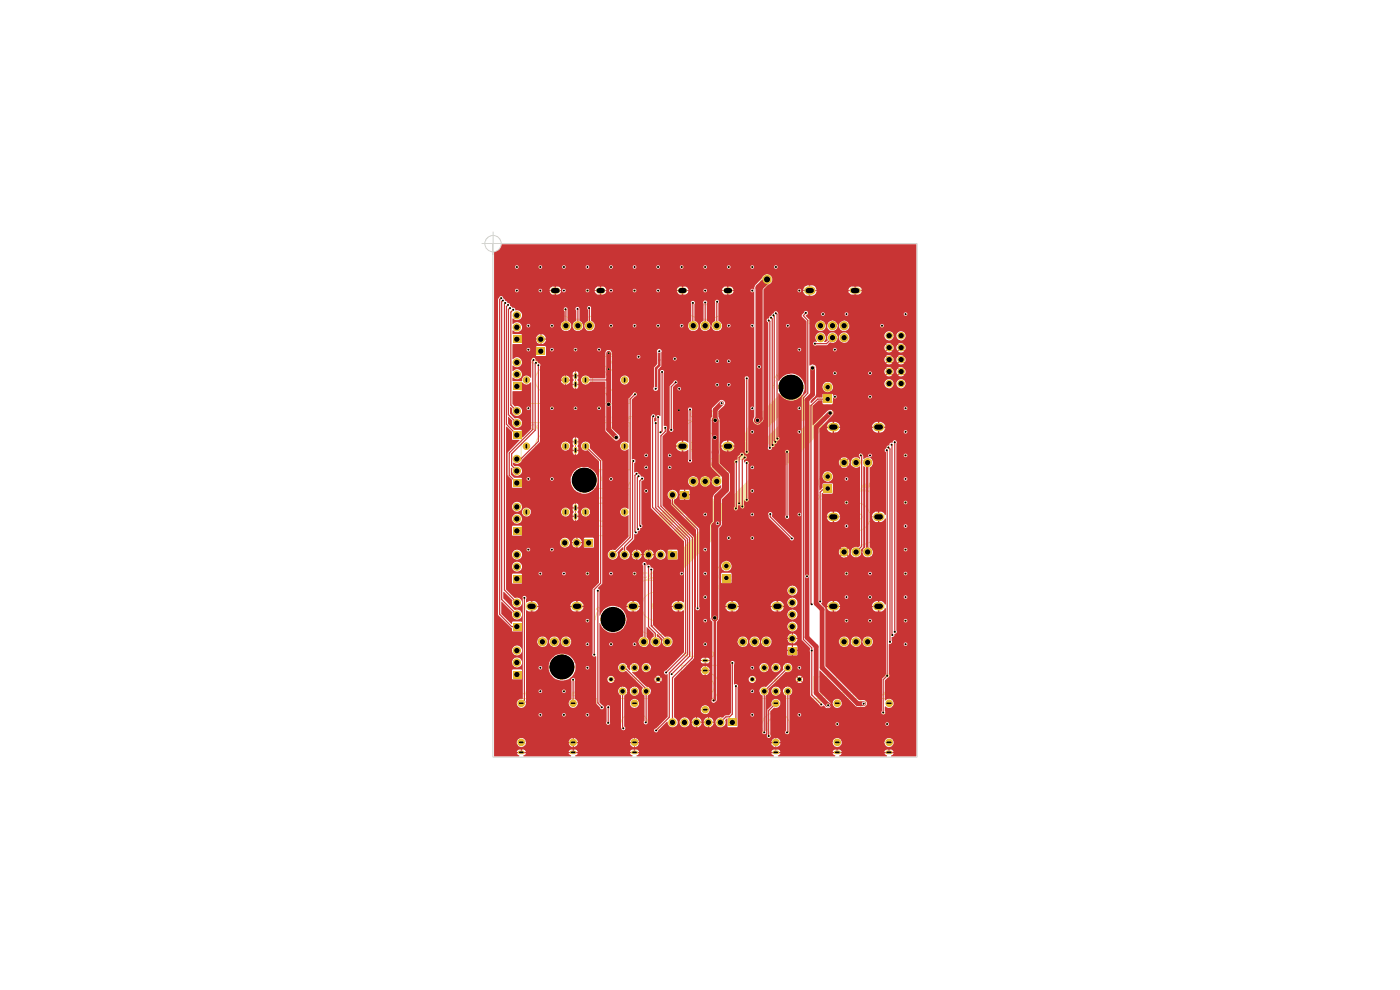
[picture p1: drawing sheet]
<svg xmlns="http://www.w3.org/2000/svg" width="297mm" height="210mm" viewBox="0 0 297 210" stroke-linecap="round" stroke-linejoin="round" font-family="sans-serif">
<g fill="none" stroke="#d0d2cd" stroke-width=".21">
<path d="M102.1 51.7h5M104.6 49.1v111.5h90v-109h-90"/>
<circle cx="104.6" cy="51.7" r="1.74"/>
</g>
<g fill="none" stroke="#f2eda1" stroke-width=".25">
<path d="M117 55.1h.6M117.8 54.6h-.8v1h.7M119.4 54.6l-.1 1-.8-1-.1 1M119.9 54.6l.5 1 .6-1M121.5 55.1h.5M122.3 54.6h-.8v1h.7M123 54.6l-.1 1h.8M124.3 54.7l.8-.1a.57 .57 0 0 1-.2 1l-.7-.1v-.5zM125.9 55.2l.9-.1 .1-.3-.1-.2h-.8l-.1 1M127.5 55.1h.6M128.3 54.6h-.8v1h.7M146.3 54.6h.6l.3 .2-.2 .7-.7 .1z"/>
<path d="M147.9 55.1h.6M148.7 54.6h-.7l-.1 1h.7M150.3 54.7l-.7-.1-.4 .6 .3 .4 .7-.1M150.7 55.6l.6-1 .5 1M150.8 55.3h.8M152.2 54.6l.4 .6 .6-.6M152.6 55.2l-.1 .4M170 55.2l.8-.1 .1-.4-.9-.1-.1 1M170.4 55.2l.4 .4M171.6 55.1h.5M172.4 54.6h-.7l-.2 1h.8M173.9 54.6h-.7l-.2 .4 .7 .2 .2 .2-.2 .2h-.8"/>
<path d="M174.6 54.7h1v.6l-.3 .3h-.7l-.1-.3zM177.2 54.6l-.1 1-.8-1-.2 1M177.6 55.6l.7-1 .4 1M177.8 55.3h.8M180.3 54.6l-.2 1-.7-1-.2 1M181.9 54.7l-.7-.1-.3 .5v.3l.2 .2 .7-.1M182.6 55.1h.5M183.3 54.6h-.7l-.1 1h.8M175.6 79.6v1.3M145.8 87.3l-.9-.1-.3 .2a.63 .63 0 0 0 0 1 .63 .63 0 0 0 1-.1M146.6 87.2l-.2 1a.78 .78 0 0 0 1.2 0l.1-1M148.4 87.2h1.2"/>
<path d="M149 87.2l-.2 1.2M150.2 87.4a1.05 1.05 0 0 1 1.1 0 .74 .74 0 0 1-.4 1 .74 .74 0 0 1-.9-.4zM152.2 87.8h.7M153.3 87.2h-1l-.1 1.2M154 87.8h.6M155 87.2h-1l-.1 1.2M175 99.3h1.2M175 80.2h1.2M175.6 98.7v1.2M180.5 83.6h-.8v.3l.7 .2 .1 .3-.4 .1h-.6M180.9 84.5l.6-1 .4 1M181.1 84.2h.7"/>
<path d="M182.4 83.5l.3 1 .4-.7 .2 .7 .5-1M179 102.6h-.7l-.2 .2 .8 .3v.2l-.1 .2h-.8M179.7 102.7l.3-.2 .6 .2-.1 .7h-.9l-.1-.2zM179.9 103.2l.7 .4M181.4 102.5l-.1 .8 .2 .2h.6l.1-.2 .1-.8M182.7 103.5l.7-1 .4 1M182.9 103.2h.8M184.4 103.1h.6l.4-.4-.4-.2h-.6v1M184.8 103.1l.4 .4M186 103h.6M186.8 102.5h-.7l-.1 1h.7M179.9 121.3l.4 1 .6-1"/>
<path d="M181.4 121.5l.3-.2 .5 .1 .2 .2-.2 .6h-.9zM183.2 121.3l-.2 1h.8"/>
</g>
<g fill="none" stroke="#f2eda1" stroke-width=".21">
<path d="M117.6 56.1h10v12.6h-10zM144.6 56.1h10v12.6h-10zM161.6 57.1h.6M162 56.8l-.1 .6M163.1 56.6h-.4l-.1 .4 .4-.1 .1 .3-.2 .2-.3-.1M163.3 56.6l.2 .8 .3-.8M171.6 56.1h10v12.6h-10zM110.6 75.6h10.5v10h-10.5zM111.3 76.1v.9h-.3M111.7 77l.3-.9 .3 .9M111.8 76.8h.5M113.3 76.2h-.6l-.1 .3 .1 .5h.6"/>
<path d="M113.7 76.1v.9M113.8 76.5l.4 .5M114.2 76.1l-.5 .5M114.6 76.4l.3-.3v.9M114.6 77h.6M118.1 74.8h.4M118.8 74.3h-.6l-.1 .8h.5M120 74.3l-.1 .8-.6-.8-.2 .8M120.3 74.3l.3 .8 .6-.8M121.8 61.6h.5l.1-.4-.1-.2h-.5v1.1M122.8 61.4l.3-.4v1.1M122.8 62.1h.6"/>
<path d="M123.1 75.6h10.5v10h-10.5zM129.2 74.4h.5a.45 .45 0 0 1-.1 .8h-.5zM129.4 76.1v.7l-.2 .2h-.3M129.7 77l.3-.9 .3 .9M129.8 76.8h.4M130.4 74.8h.4M131 74.4h-.5l-.2 .8h.6M131.2 76.2l-.4-.1-.2 .2v.6l.2 .1h.4M131.7 76.1v.9M131.8 76.5l.4 .5M132.2 74.5l-.5-.1-.3 .4 .2 .4 .6-.1M132.2 76.1l-.5 .5"/>
<path d="M132.4 75.2l.5-.8 .4 .8M132.6 76.1h.6l-.4 .4h.4v.5h-.6M132.6 74.9h.6M133.6 74.4l.3 .4 .5-.4M133.9 74.8v.4M148.8 61.6l.5-.1 .1-.2-.1-.3h-.5v1.1M150.4 61h-.5v.5h.5l-.1 .6-.4-.1M164.4 79.9l.5 .6M164.6 79.8l-.3 .3M165.5 79.1v-.4l.5 .7M165.6 79.8l-.4-.6 .1 .6-.5-.3 .5 .7M166.2 79.2l-.3 .4"/>
<path d="M167.7 78.6l-1.4 .2M175.9 61.7l.6-.1v-.3l-.6-.1v.9M177.1 61.6l-.1-.1v-.2l.4-.1 .1 .3-.5 .2v.4h.5v-.4l-.2-.1M185.8 71.5l.5 .5M186.1 76.3l-.3 .3 .4 .4h.3l-.2-.5v.2M186.3 71.5l-.5 .5M186.3 71.1v-.3l.6 .6M186.7 75.6l.5 .7-.9-.4 .6 .7M186.8 70.4l.2-.3 .2 .2v.7l.3-.3M186.9 75.4l.5-.2a.52 .52 0 0 1 0 .8zM187 71.2l-.3 .3M187.4 79.8l.4 .9-.7-.5"/>
<path d="M187.6 69.5l.3 .9-.7-.5M189.5 71.2h.7M189.5 76.4h.7M110.6 99.6v-9.9h10.5v9.9M111.3 90.1v.8l-.3 .2M111.7 91.1l.3-1 .3 1M111.8 90.8h.5M113.3 90.2a.5 .5 0 0 0-.6 .1 .5 .5 0 0 0 0 .6l.2 .2 .4-.1M113.7 90.1v1M113.8 90.5l.4 .6M114.2 90.1l-.5 .6M114.7 89.2l.5-.8 .3 .8"/>
<path d="M114.8 89h.6M114.9 90l-.3 .8h.6M115.1 90.4v.7M116.7 88.5l-.5-.1a.45 .45 0 0 0-.1 .8h.5M117.9 88.5l-.6-.1a.45 .45 0 0 0 0 .8h.5M118.4 88.7h.4M119 88.4h-.6l-.1 .8h.6M120.1 88.4v.8l-.6-.8-.1 .8M120.6 88.4h.6M120.9 88.4l-.1 .8M123.1 89.7h10.5v9.9h-10.5zM125.8 99.5l.7-.5-.3 .6 .6-.2-.6 .4"/>
<path d="M126 98.5l.3 .3M126.2 98.6l-.7 .5M127.1 99.6l.3 .3h-.4l.1 .3-.4 .1-.2-.3M128.4 88.5l-.5-.1a.45 .45 0 0 0-.1 .8h.6M128.9 88.4v.8h.6l.1-.8M129.4 90.1v.7l-.5 .3M129.7 91.1l.3-1 .3 1M129.8 90.8h.4M130 88.4h.7M130.4 88.4l-.1 .8M131.1 88.5h.7l-.1 .7-.6-.1-.1-.2zM131.2 90.2l-.4-.1-.2 .2v.5l.4 .3 .2-.1"/>
<path d="M131.7 90.1v1M131.8 90.5l.4 .6M132.2 90.1l-.5 .6M132.3 88.7h.5M132.6 90.2h.6v.3l-.6 .6h.6M133 88.4h-.6l-.1 .8M133.3 88.7h.5M134 88.4h-.6l-.1 .8M144.6 89.2h10v12.4h-10zM148.8 94.6h.5l.1-.4-.1-.1h-.5v1M149.8 94.1h.6l-.4 .4 .4 .1v.4h-.6M154 95.2h.1"/>
<path d="M154 95.2l-5.7 5.6a5.9 5.9 0 0 0-1.2 4.8M154.9 94.7l-.9 .5M154.9 94.7h5.4M156.2 97.9h.1M156.2 97.9l-4.6 4.5a2.33 2.33 0 0 0-.9 2.8 2.8 2.8 0 0 0 2.5 1.6h.1a3.3 3.3 0 0 0 2.1-1.5l2.8-2.8a4 4 0 0 0 1.7-2.8l-.1-.3M158.2 93.7h.1M158.2 93.7l.1 .2M158.3 93.9h.1M158.3 93.9a5.3 5.3 0 0 0-3.4 .8M158.6 97.8h.1M158.6 97.8l.7 .7 .5 .9M158.6 97.8a1.94 1.94 0 0 0-2.4 .1"/>
<path d="M159.8 99.4h.1M160.3 94.7a5.5 5.5 0 0 1 2.4 2.3M161.5 93h.1M161.5 93l.2 .2-1.4 1.5M161.7 91.9h.1M162.7 97h.1M163.1 94.2h.1M163.1 94.2l.9 .9M163.5 99.1h.1M163.5 99.1a6.8 6.8 0 0 1-1.4 4.4l-5.2 5.2a5.9 5.9 0 0 1-4.8 1.6v.1M164 95.8h.1M164 95.1h.1"/>
<path d="M164.1 95.8h.1M164.1 95.1h.1M164.1 95.8l-1.4 1.2M164.4 80.7l-.3 1.6M166.8 86.8h.1M167.2 83h.1M167.2 83h1.5M167.2 83l-2.1 1.1-4.5 4.5a8.3 8.3 0 0 0-2.4 3.4v1.7M167.9 97.7h.1M167.9 87.6h.1M167.9 97.7a4.5 4.5 0 0 1-4.4 1.4M167.9 87.6l-5.7 5.8 .9 .8"/>
<path d="M167.9 87.6l.2-.6a.83 .83 0 0 0-1.2-.3l-5.4 5.3v1M168.1 82.9h.1M168.7 83h.1M168.7 83l.5 .1a2.49 2.49 0 0 1 1.4 1.2 2.34 2.34 0 0 1 .3 1.8M170 89.2h.1M170.5 89.1h.1M170.9 86h.1M170.9 86.1h.1M170.9 90.2h.1M170.9 86.1l.7-.2 1 .2M170.9 90.2l-.5 .6-4.8 4.8a1.04 1.04 0 0 1-1.5 .2M171 90h.1"/>
<path d="M171 89.4h.1M171 89.4l.1 .3-.2 .5M171 89.4a.93 .93 0 0 0-1.5 .3l-5.4 5.4M172.6 86.1h.1M172.6 86.1a3.8 3.8 0 0 1 1.8 2M174.4 88.1h.1M174.4 88.1a4.9 4.9 0 0 1-2.1 5.1l-4.4 4.5M176.6 85.2h10v12.4h-10zM176.7 84.9h.2M176.7 81.8a1.99 1.99 0 0 1 .2 3.2M176.7 82.4a1.5 1.5 0 0 1 0 2.1M180.8 90.6h.6v-.5h-.6v1"/>
<path d="M182.4 90.5l-.1 .2h-.4l-.1-.4 .1-.2 .5 .1v.6l-.5 .3M186.2 81.9l-.4 .4M186.3 81.4v-.4l.5 .7M186.7 80.8l.2-.4 .2 .1v.9l.3-.4M186.9 81.5l-.3 .4M189.5 81.4h.7M139.3 115.5h.1M139.3 115.5l.1 .1M139.4 115.6h.1M139.8 109.4h.1M139.8 109.4l-2.6 2.5a3.9 3.9 0 0 0-.1 6l2.3-2.3M145.5 110h.1"/>
<path d="M145.5 110l-5.5 5.7 1.7 1.7 6-5.8a.63 .63 0 0 1 1 .2l.1 .3-.2 .5-4.1 4.2-1.2 1.1-.6 .4h-.7l-.3-.2-2.3 2.3M145.5 110a.63 .63 0 0 0 0-1.1h-.7l-.5 .3-5 5.1a1.05 1.05 0 0 0 0 1.2M147 104.3h.1M147 104.3h3.5M147.1 105.6h.1M147.1 105.5h.1M147.1 105.6a3.4 3.4 0 0 0-3.9 .6l-.4 .1-3 3.1M148.7 112.3h.1M150.9 114.7h.1M150.9 114.7l-5.4 5.4a4.1 4.1 0 0 1-6.1 .3M152.1 110.4h.1M152.1 110.4v.1a4.4 4.4 0 0 1-.9 3.7l-.3 .5"/>
<path d="M173.2 104.9a.59 .59 0 0 1 .6 .4 .59 .59 0 0 1-.2 .6h-.4zM174.2 105.2l.3-.3v1M174.2 105.9h.5M174.3 103.9h.2M175.1 104.9h.7l-.5 1M176.6 104.1h10v12.6h-10zM176.7 103.9h.2M176.7 100.7a1.99 1.99 0 0 1 .2 3.3M176.7 101.4a1.5 1.5 0 0 1 0 2M180.4 109.6h.4l.1-.1v-.4l-.5-.1v1.1M181.4 109.4l.2-.4v1.1M181.4 110.1h.5"/>
<path d="M182.4 109.1l.1-.1a.53 .53 0 0 1 .4 .6 .53 .53 0 0 1-.4 .5l-.2-.4zM139.4 120.4h.1M139.5 120.5h.1M176.6 123.1h10v12.5h-10zM180.8 128.6h.5l.1-.2v-.3h-.6v1M181.8 128.1h.7l-.5 1M169.1 140.1v3.7M176.7 143.6h-4.1v2.6M177.3 144l.5-1 .2 1M177.5 143.7h.4M178.4 143l-.1 .8 .2 .2 .4-.2 .1-.8M179.5 143l.4 .1a.6 .6 0 0 1 0 .6 .6 .6 0 0 1-.6 .3z"/>
<path d="M180.5 143l-.2 1M180.9 143.1h.6v.6l-.3 .3-.4-.2zM182.7 143.1h.6v.6l-.3 .3-.4-.2zM183.8 143l-.1 .8 .2 .2 .3-.2 .2-.8M184.7 143h.5M185 143l-.1 1M185.6 143.5l.5-.1v-.4h-.5l-.1 1M186.6 143l-.1 .8 .2 .2 .4-.2 .1-.8M187.5 143h.6M187.8 143l-.1 1M189 143l-.6 .1v.3l.4 .1 .1 .2-.3 .3-.3-.1"/>
<circle cx="162.7" cy="59.3" r="1.06"/>
<circle cx="162.8" cy="59.3" r="1.57"/>
<circle cx="162.8" cy="59.3" r="1.48"/>
<circle cx="162.8" cy="59.3" r="1.31"/>
<circle cx="122.6" cy="61.6" r="3"/>
<circle cx="122.6" cy="61.7" r="6.1"/>
<circle cx="149.6" cy="61.6" r="3"/>
<circle cx="149.6" cy="61.7" r="6.1"/>
<circle cx="176.6" cy="61.6" r="3.3"/>
<circle cx="176.6" cy="61.6" r="3"/>
<circle cx="176.7" cy="61.7" r="6.1"/>
<circle cx="116.6" cy="80.6" r="3"/>
<circle cx="116.6" cy="94.7" r="3"/>
<circle cx="116.6" cy="94.7" r="1.91"/>
<circle cx="116.6" cy="80.6" r="1.91"/>
<circle cx="117.2" cy="84.5" r=".55"/>
<circle cx="119.7" cy="84.5" r=".55"/>
<circle cx="127.6" cy="80.6" r="3"/>
<circle cx="127.6" cy="94.7" r="3"/>
<circle cx="127.6" cy="94.7" r="1.91"/>
<circle cx="127.6" cy="80.6" r="1.91"/>
<circle cx="149.6" cy="94.7" r="3"/>
<circle cx="149.6" cy="94.7" r="6.1"/>
<circle cx="181.6" cy="90.6" r="3"/>
<circle cx="181.6" cy="90.6" r="6.1"/>
<circle cx="181.6" cy="109.6" r="3"/>
<circle cx="181.6" cy="109.7" r="6.1"/>
<circle cx="181.6" cy="128.6" r="3"/>
<circle cx="181.6" cy="128.6" r="6.1"/>
</g>
<path d="M150.6 98.5l3.3-3.3 1-.5h5.4a5.5 5.5 0 0 1 2.4 2.3l1.4-1.2h.1a1.07 1.07 0 0 0 1.4-.2l4.8-4.8 .5-.7a.6 .6 0 0 0-.2-1 1.74 1.74 0 0 0-1.5 1l-5.2 5-1.8-1.7 4.8-4.9a2.19 2.19 0 0 0 1.1-1.5 .84 .84 0 0 0-1.2-.3l-5.4 5.3v.9l.2 .3-1.4 1.5h-5.4l.6-.4a5.1 5.1 0 0 1 2.8-.4 3.6 3.6 0 0 1 1-3.9l1.1-1.3 4.7-4.6a5.2 5.2 0 0 1 3.4-1.2l1 .4a1.83 1.83 0 0 1 1.2 1.3l.2 .5v1l.3-.1a2.93 2.93 0 0 1 3.4 2.8 6.1 6.1 0 0 1-2.5 4.7l-4.2 4.2a5 5 0 0 1-4.5 1.4 5.4 5.4 0 0 1-1.4 4.4l-5.1 5.2a5.9 5.9 0 0 1-4.8 1.6v.4a3.7 3.7 0 0 1-.9 3.5l-.3 .5-5.5 5.5a4.2 4.2 0 0 1-6 .2l2.3-2.3 .3 .2h.7l.6-.4 5.3-5.3a.85 .85 0 0 0-.2-1.2l-.2-.1-.5 .2-6 5.9-1.7-1.7 5.7-5.9a.65 .65 0 0 0-.2-.9h-.7l-.5 .3-5.1 5.3a.9 .9 0 0 0 .2 1.1l-2.3 2.3-.5-.6a4 4 0 0 1 .6-5.4l2.9-2.9 3.1-2.8a3.4 3.4 0 0 1 3.9-.6l-.1-1.3h3.5a2.67 2.67 0 0 0 2.3 2.5h.5a3.3 3.3 0 0 0 2.1-1.5l3.4-3.4a2.38 2.38 0 0 0 .3-3.7 2.18 2.18 0 0 0-3.6 .3l-3.9 3.9a2.14 2.14 0 0 0-1.1 1.9h-3.5v-.4l.5-1.6 .8-1.5z" fill="#f2eda1"/>
<g fill="none" stroke="#f2eda1" stroke-width=".21">
<path d="M110.6 99.6h10.5M123.9 98.3l1.6 .4M173.2 85.8l.5 .3v.5l-.3 .3h-.2zM174.2 86.2l.2-.4v1.1M174.2 86.9h.5M174.3 84.9h.2M174.6 82.4a1.5 1.5 0 0 0 0 2.1M174.6 81.8a1.99 1.99 0 0 0-.2 3.2M175.3 86.3l-.2-.2 .2-.3 .4 .2-.1 .3h-.3l-.2 .2 .2 .4 .4-.2-.2-.4M110.6 103.6h10.5v10h-10.5zM111.2 104.3v.9h-.3M111.6 105.2l.3-.9 .4 .9"/>
<path d="M111.7 105h.5M113.2 104.4l-.4-.1-.3 .4 .1 .5h.6M113.6 104.3v.9M113.7 104.7l.4 .5M114.1 104.3l-.5 .5M114.6 104.6l.2-.3v.9M114.6 105.2h.5M115.3 102.4l-.4-.1-.3 .1 .6 .4v.2h-.6M115.5 104.4l.5-.1 .1 .2-.6 .7h.6M115.8 102.4a.45 .45 0 0 1 .6 0 .45 .45 0 0 1 .1 .6l-.3 .1a.47 .47 0 0 1-.4-.2 .47 .47 0 0 1 0-.5zM116 102.9l.6 .2M117.1 102.3l-.1 .7 .3 .1 .5-.1 .1-.7"/>
<path d="M118.1 103.1l.5-.8 .3 .8M118.3 102.9h.5M119.4 102.7h.6l.1-.3-.7-.1-.1 .8M119.6 102.7l.4 .4M120.6 102.7h.4M121.2 102.3h-.6l-.1 .8h.6M123.1 103.6h10.5v10h-10.5zM127.3 100.5l.3 1.5M128.4 104.1v1l-.4 .1M128.7 105.2l.3-1.1 .4 1.1M128.8 104.9h.5M130.3 104.3l-.3-.2a.57 .57 0 0 0-.4 .5 .57 .57 0 0 0 .3 .6l.4-.1"/>
<path d="M130.7 104.1v1.1M130.8 104.6l.4 .6M131.1 102.4l-.4-.1-.2 .1v.2l.6 .2v.2h-.7M131.2 104.1l-.5 .6M131.4 103.1l.5-.8 .3 .8M131.6 102.9h.6M131.7 104.5l.2-.4v1.1M131.7 105.2h.5M132.6 102.3l.2 .8 .3-.6 .2 .6 .3-.8M132.6 104.1h.6l-.4 .5 .4 .1-.1 .5-.5-.1M153.1 119.7a1.93 1.93 0 0 0-.1 3.2M155.2 119.7a1.89 1.89 0 0 1 0 3.2"/>
<path d="M174.6 101.4a1.5 1.5 0 0 0 0 2M174.6 100.7a1.99 1.99 0 0 0-.2 3.3M112.6 123.1h10v12.5h-10zM116.8 128.6h.5l.1-.2-.1-.3h-.5v1M118.3 128.1h-.3l-.1 .3v.5l.3 .2 .2-.2v-.4l-.4-.1-.1 .2M119.3 138l1.6 .4M121.3 139.2l.7-.5-.3 .5 .6-.1-.6 .4M121.5 138.2l.3 .3M121.7 138.3l-.7 .6M122.9 139.6l-.3-.2-.3 .1 .3 .2v.3h-.2h-.2l-.2-.2M126.7 129.1l.4 .6M126.7 129.9l-.4 1.6"/>
<path d="M126.7 128.9l-.2 .4M127.7 127.9l.2 .6 .4-.3M127.8 129l-.5-.6 .2 .6-.5-.2 .4 .6M128 128.1l.4 .4M130 127.8l-1.5 .2M131.5 139.8l.5-.8 .3 .8M131.7 139.5h.5M133.4 139.1l-.5-.1-.2 .4 .1 .4 .6-.1M134.1 123.1h10v12.5h-10zM134.7 139.1l-.5-.1-.3 .4 .2 .4 .5-.1M135.1 139.4h.4M135.8 139h-.6l-.1 .8h.5"/>
<path d="M137 139l-.1 .8-.6-.8-.2 .8M137.3 139h.8M137.7 139l-.1 .8M138.3 128.6h.5l.1-.2v-.3h-.6v1M139.5 128l-.2 .8h.7M139.8 128.4v.7M151.8 124l.6 .3v.5l-.3 .2h-.3zM152.8 124.1h.5v.4l-.6 .5h.6M153.1 120.3a1.5 1.5 0 0 0 0 2.1M153.8 124.2l.2-.2a.55 .55 0 0 1 .4 .5 .55 .55 0 0 1-.4 .5l-.2-.1zM155.1 123.1h10v12.5h-10zM155.2 120.3a1.5 1.5 0 0 1 0 2.1"/>
<path d="M159.6 128.9h.4l.1-.5h-.5v1M160.5 128.4a.35 .35 0 0 1 .4 0 .35 .35 0 0 1 .2 .3l-.7 .7h.7M163.1 139h-.6l-.2 .2 .7 .3-.2 .3h-.5M163.6 139l-.1 .8h.6M164.5 139l-.1 .8M165.1 139l.6 .1 .1 .3-.2 .3-.6 .1zM166.3 139.4h.4M166.9 139h-.6l-.1 .8h.6M105.6 148.2h10v10.5h-10zM106.2 152.7h.6l.4 .4M106.2 150.4h1M106.2 149.8l.6 .6"/>
<path d="M106.3 150.8l-.1 .4 .2 .2h.5l.3-.4-.1-.2M106.6 149l.1-.2h.4l.1 .2-.1 .3-.3 .1-.3-.6-.3 .1v.4l.1 .1 .3-.2M106.8 147.2h.5l.2-.3-.7-.1v.8M106.8 151.8v.4M107.2 151.7l-1 .4 1 .2M107.2 149.8l-.6 .4M108 146.8l-.1 .8M108.5 146.8h.6M108.8 146.8l-.1 .8M110.2 146.9l-.5-.1-.2 .3 .1 .5 .5-.1M110.7 146.8v.8M110.7 147.1h.7"/>
<path d="M111.4 146.8l-.1 .8M112.9 146.8v.8M114.2 146.8l-.2 .8-.5-.8-.1 .8M116.6 148.2h10v10.5h-10zM117.2 152.6h.7l.3 .4M117.2 150.3h1M117.2 149.7l.5 .6M117.3 150.7l-.1 .4a.52 .52 0 0 0 .6 .2 .52 .52 0 0 0 .3-.6h-.1M117.9 151.7v.4M118.2 151.6l-1 .3 1 .3M118.2 149.1l-1-.4v.6M118.2 149.7l-.6 .4"/>
<path d="M119 146.8h-.5l-.3 .3 .2 .5h.5l.1-.4h-.3M119.3 147.6l.4-.8 .4 .8M119.4 147.3h.6M120.4 146.8h.7M120.7 146.8l-.1 .8M121.4 147.1h.4M122 146.8h-.5l-.1 .8h.5M122.7 140.2l.3 1.5M123.4 146.8v.8M124.7 146.8l-.1 .8-.6-.8-.1 .8M129.6 148.2h10v10.5h-10zM130 152.4h.9l.2 .3"/>
<path d="M130 148.6v.4l.6 .1-.1-.5 .4-.1 .2 .3-.1 .3M130 150h1.1M130 149.5l.6 .5M130.1 150.4a.47 .47 0 0 0 .5 .7 .47 .47 0 0 0 .4-.7M130.1 143.8v-3.7h9v3.7M130.1 144.4v3.8M130.8 151.5v.5M130.9 143.8h-1.3v.6h1.3M131.1 151.4l-1.1 .3 1.1 .4M131.1 149.5l-.6 .4M133.9 143.5h-.6v.4l.5 .1 .1 .3-.1 .1h-.5M134.2 143.5l.2 .9 .2-.6 .2 .6 .2-.9"/>
<path d="M135.4 143.6l.4-.1 .2 .3-.7 .6h.7M138 140.3l.9 .9M138.3 143.8h1.3v.6h-1.3M138.9 147.1l-.9 .8M139.1 144.4v3.8M144.6 141.1h10v10.5h-10zM145.1 151h.8l.2 .2v.3M145.1 148.8h1M145.1 148.2l.6 .6M145.3 149.2l-.2 .1a.61 .61 0 0 0 1 .3l-.1-.4M145.9 150.2v.4M146.1 150l-1 .4 1 .3"/>
<path d="M146.1 147.5h-1l.4 .2M146.1 146.6h-1l.4 .2M146.1 148.2l-.5 .4M146.1 146.2v.6M146.1 147.2v.5M159.6 148.2h10v10.5h-10zM160.1 144.4v3.8M160.3 152.5h.6l.4 .4M160.3 148.8v.2l.2 .2h.6l.2-.4-.3-.2-.4 .2 .1 .4h.2M160.3 150.1h1M160.3 149.6l.6 .5M160.4 150.6l-.1 .4a.52 .52 0 0 0 .6 .2 .52 .52 0 0 0 .3-.6h-.1"/>
<path d="M160.9 143.8h-1.3v.6h1.3M160.9 151.6v.5M161.3 151.5l-1 .3 1 .3M161.3 149.6l-.6 .4M163.8 143.6h-.4l-.2 .2 .2 .2 .4 .2v.3h-.6M164.2 143.6l.2 1 .2-.8 .2 .8 .2-1M165.4 143.8l.3-.2v1M165.4 144.6h.5M168 140.3l.9 .9M168.3 143.8h1.3v.6h-1.3M168.9 147.1l-.9 .8M169.1 144.4v3.8"/>
<path d="M169.1 140.1h-9v3.7M172.6 148.2h10v10.5h-10zM173.1 152.4h.9l.2 .3M173.1 150h1.1M173.1 149.5l.6 .5M173.2 150.4a.47 .47 0 0 0 .4 .7 .47 .47 0 0 0 .5-.7M173.6 148.5l.1 .1v.4l-.4 .1-.2-.2 .2-.4 .8 .2 .1 .3M173.9 151.5v.5M174.1 146.9l.2 .8 .5-.8M174.2 151.4l-1.1 .3 1.1 .4M174.2 149.5l-.6 .4M175.9 147l-.5-.1-.3 .4 .2 .4 .5-.1"/>
<path d="M176.4 147.2h.4M177 146.9h-.6v.8M178.5 146.9l.6 .1-.2 .7-.6-.1-.1-.2zM179.7 146.9v.8l.6-.1v-.7M180.8 146.9h.6M181.1 146.9l-.2 .8M183.6 148.2h10v10.5h-10zM184.1 153.2h.6l.4 .5M184.1 148.6l.6-.2 .4 .4-.3 .2h-.6zM184.1 151h1M184.1 150.4l.6 .6M184.1 151.4v.4a.52 .52 0 0 0 .6 .2 .52 .52 0 0 0 .3-.6"/>
<path d="M184.7 152.4v.4M184.9 146.8l.3 .8 .6-.8M185.1 152.2l-1 .4 1 .3M185.1 149.7h-1l.2 .2M185.1 150.4l-.6 .4M185.1 149.4v.5M186.9 146.9l-.6-.1-.3 .3 .2 .5 .6-.1M187.1 147.6l.4-.8 .4 .8M187.2 147.3h.6M189.2 146.9h.8l-.1 .6-.6 .1-.2-.3zM189.5 143.6h4.1v2.6M190.6 146.8v.8h.4l.2-.2 .1-.6"/>
<path d="M191.6 146.8h.7M191.9 146.8v.8"/>
<circle cx="116.6" cy="108.6" r="3"/>
<circle cx="116.6" cy="108.6" r="1.91"/>
<circle cx="127.6" cy="108.6" r="3"/>
<circle cx="127.6" cy="108.6" r="1.91"/>
<circle cx="117.6" cy="128.6" r="3"/>
<circle cx="117.6" cy="128.6" r="6.1"/>
<circle cx="139.1" cy="128.6" r="3"/>
<circle cx="139.1" cy="128.6" r="6.1"/>
<circle cx="160.1" cy="128.6" r="3"/>
<circle cx="160.1" cy="128.6" r="6.1"/>
<circle cx="110.6" cy="154.1" r="3"/>
<circle cx="110.6" cy="154.1" r="1.91"/>
<circle cx="121.6" cy="154.1" r="3"/>
<circle cx="121.6" cy="154.1" r="1.91"/>
<circle cx="134.6" cy="154.1" r="3"/>
<circle cx="134.6" cy="154.1" r="1.91"/>
<circle cx="134.7" cy="144.1" r="3.8"/>
<circle cx="134.7" cy="144.1" r="3.3"/>
<circle cx="149.6" cy="145.6" r="3"/>
<circle cx="149.6" cy="145.6" r="1.91"/>
<circle cx="164.6" cy="154.1" r="3"/>
<circle cx="164.6" cy="154.1" r="1.91"/>
<circle cx="164.6" cy="144.1" r="3.8"/>
<circle cx="164.6" cy="144.1" r="3.3"/>
<circle cx="177.6" cy="154.1" r="3"/>
<circle cx="177.6" cy="154.1" r="1.91"/>
<circle cx="188.6" cy="154.1" r="3"/>
<circle cx="188.6" cy="154.1" r="1.91"/>
</g>
<g fill="none" stroke="#f2eda1" stroke-width=".25">
<path d="M153.5 118.2h1.3M154.1 117.6v1.2M157.3 119.8a.57 .57 0 0 0-.9 0 .57 .57 0 0 0 .1 .9l.7-.1M158 119.7l-.1 .8 .1 .2h.6l.2-.2 .1-.8M159.5 119.7h.9M159.9 119.7l-.1 1M163.4 119.7h-.8l-.2 1M164.7 119.7h-.7l-.2 1M113.4 121.5h.9M113.9 121.5l-.2 1.1M114.8 121.5v.8l.2 .3h.4l.3-.3 .1-.8M117.5 121.5l-.2 1.1-.8-1.1v1.1"/>
<path d="M118.2 121.5l-.1 1.1M119.9 121.5l-.1 1.1-.8-1.1-.2 1.1M121.5 121.5h-.6l-.4 .5a.52 .52 0 0 0 .4 .5 .52 .52 0 0 0 .6-.4h-.3M134.7 122.6l.6-1.1 .4 1.1M134.8 122.2h.8M137.3 121.6h-.9l-.2 .5 .1 .2a.62 .62 0 0 0 .9 .1M138.9 121.6h-.9l-.2 .5 .1 .2a.62 .62 0 0 0 .9 .1M139.5 122h.6M140.3 121.5h-.7l-.1 1.1h.7M141.9 121.5l-.1 1.1-.8-1.1-.1 1.1M142.4 121.5h1M143 121.5l-.2 1.1"/>
<path d="M144.7 139.3l.7-1 .4 1M144.9 139.1h.8M146.4 138.3l-.1 .8 .3 .2 .7-.2 .1-.8M148.1 138.3h.4l.5 .3-.2 .5-.8 .2zM149.7 138.3l-.1 1M150.5 138.5l.3-.2 .6 .2v.5a.63 .63 0 0 1-1 .1zM153.4 138.3l-.1 1M155.1 138.3l-.1 1-.9-1-.1 1M159.2 121.8h.5M160 121.3h-.8l-.1 1M160.5 122.3l.2-1 .4 .7 .6-.7-.1 1M160.7 120l.5-.3h.3l.3 .3v.4l-.3 .3h-.6z"/>
<path d="M162.5 120.2h.5M163.9 120.2h.5"/>
</g>
<g fill="#c83434">
<path d="M104.8 53.5l.3-.1a1.9 1.9 0 0 0 1.3-1.5l88-.1v108.6h-5.3l.5-.6h-2l.5 .4v.2h-10l.5-.6h-2l.6 .5-.1 .1h-12l-.1-.1 .3-.1 .2-.4h-1.8l.5 .6h-29.2l.5-.6h-1.9l.6 .5-.1 .1h-12l-.1-.1 .4-.2 .2-.3h-2l.1 .2 .5 .2v.2h-10.1l-.1-.1 .4-.2 .2-.3h-2l.1 .2 .4 .2v.2h-5.3v-.9h84.8l-.5-.5h-.4v.5h-.2v-.5a.65 .65 0 0 0-.9 .5h-9v-.2l-.5-.3h-.4v.5h-.2v-.5l-.7 .2-.2 .3h-11.1l-.3-.5h-.5v.5h-.2v-.5l-.6 .1-.2 .4h-28.2l-.3-.5h-.5v.5h-.2v-.5l-.6 .1-.2 .2v.2h-11.1l-.4-.5h-.5v.5h-.2v-.5h-.4l-.5 .5h-9l-.4-.5h-.5v.5h-.2v-.5h-.4l-.5 .5h-4.8v-2h4.8a.94 .94 0 0 0 .9 .9 .94 .94 0 0 0 1-.8h9.1l.1 .3a.97 .97 0 0 0 1 .6l.7-.4 .2-.5h11.1v.3a.97 .97 0 0 0 1 .6 .97 .97 0 0 0 .8-.9h28.2v.3a1.02 1.02 0 0 0 1 .6 1.02 1.02 0 0 0 .9-.9h-.9v.9h-.2v-.9h-29.8v.9h-.2v-.9h-12.8v.9h-.2v-.9h-10l.1-.1h65a.97 .97 0 0 0 1 .9 .97 .97 0 0 0 1-.9h9v.1a.98 .98 0 0 0 1.5 .7 .98 .98 0 0 0 0-1.6 .98 .98 0 0 0-1.5 .7l-9 .1a.97 .97 0 0 0-1-.9 .97 .97 0 0 0-1 .9l-65.1-.1h54.1l-.1-.1a.78 .78 0 0 0-.8-.8v.9h-.2v-.9l-.6 .3-.2 .6h-28.2l-.2-.6-.6-.3v.9h-.2l-.1-.9a1.01 1.01 0 0 0-.8 .9l-11-.1a1.06 1.06 0 0 0-.9-.8v.9h-.2v-.9l-.6 .3-.3 .6h-9.1a.93 .93 0 0 0-.6-.8 .93 .93 0 0 0-1 .2l-.3 .7h-4.8v-1.4h57.8l.2 .4h.4l.3-.2-.1-5.5 .8-.7h.6a.79 .79 0 0 0 .7-.7l-.1-.7a.97 .97 0 0 0-1.2-.3 .97 .97 0 0 0-.5 1.2l-.9 .8v5.4l-.2 .3h-57.8v-2.8h23.8l.3 .5 .4-.1 .2-.3v-3.4l-.4-.4h-.2l-.3 .3v3.4h-23.8v-4.1h4.8a.97 .97 0 0 0 1 1 .97 .97 0 0 0 1-1h9v.1a.96 .96 0 0 0 1.3 .8 .96 .96 0 0 0 .5-1.4l-.5-.5v-3.8a.42 .42 0 0 0 0-.5 .42 .42 0 0 0-.6-.1l-.1 .3v4.2l-.3 .2-.3 .7h-9v-7.8h4.8v.7a2.89 2.89 0 0 0 2.9 2.3 2.89 2.89 0 0 0 2.8-2.4l-.1-1.4-.7-1.1a2.87 2.87 0 0 0-3-.6 2.87 2.87 0 0 0-1.9 2.5h-4.8v-5.3h2.4v.2a1.11 1.11 0 0 0 1.2 .9 1.11 1.11 0 0 0 1-1.1h.3v.3a1.12 1.12 0 0 0 1.3 .8 1.12 1.12 0 0 0 .9-1.1h.3v.2a1.1 1.1 0 0 0 1.4 .9 1.1 1.1 0 0 0 .7-1.5 1.1 1.1 0 0 0-1.6-.5l-.4 .3-.1 .6h-.3l-.4-.9-.4-.2h-.6a1.09 1.09 0 0 0-.8 1.1h-.3v-.4a1.22 1.22 0 0 0-1.7-.5l-.4 .3-.1 .6h-2.4v-6.6l.6 .2h1.3l.5-.4 .2-.5h6.8l.2 .6 .5 .3h1.4l.5-.4 .2-.5h-1.3v.9h-.2v-.9h-9.4v.9h-.2v-1.2h11.1a1.05 1.05 0 0 0-1.3-1v1h-.2v-1l-.6 .1-.5 .3-.2 .6h-6.8l-.2-.7-.5-.3h-.6v1h-.2v-1h-.4l-.6 .3v-1.1l-.3-.3-.5 .2v21.6a.96 .96 0 0 0-1.3 1h-4.8v-5.3h3.8l.1 .2 2-.1v-1.8l-.1-.2h-1.8l-.2 .2v1.7h-3.8v-3.4h3.8v.2a1.09 1.09 0 0 0 1.7 .7 1.09 1.09 0 0 0 0-1.8 1.09 1.09 0 0 0-1.7 .7v.2h-3.8v-2.5h3.8a1.04 1.04 0 0 0 1.1 1 1.04 1.04 0 0 0 1-1.1 1.04 1.04 0 0 0-1.1-1l-.3 .1a1.08 1.08 0 0 0-.7 1h-3.8v-7.6h.9l2.7 2.8 .2 .1 .1 .6h2v-1.9l-.1-.2h-1.8l-.2 .2v.3h-.1l-2.2-2.1 .1-2.6 2.3 2.4a1.07 1.07 0 0 0 .7 1.4 1.07 1.07 0 0 0 1.4-.9 1.07 1.07 0 0 0-1.1-1.2l-.6 .1-2.3-2.4v-1.4h.1l1.8 1.7a1.06 1.06 0 0 0 .6 1.5 1.06 1.06 0 0 0 1.4-.9 1.06 1.06 0 0 0-1.1-1.2l-.5 .1-1.7-1.8v-1.4h1.2l.1 .2 2-.1v-1.9l-.1-.1h-1.8l-.2 .1v1.8h-1.2v-3.4h1.2l.2 .6a1.07 1.07 0 0 0 1.7 .1 1.07 1.07 0 0 0-.4-1.7l-.4-.1a1.16 1.16 0 0 0-1.1 1.1h-1.2v-2.5h1.2v.2a1.09 1.09 0 0 0 1.4 .8 1.09 1.09 0 0 0 .7-1.4 1.09 1.09 0 0 0-1.5-.6l-.4 .4-.2 .6h-1.2v-2.6h11.4l.2 .6 .2 .3a1.11 1.11 0 0 0 1.6-.4l.1-.4h.4l.1 .3a.99 .99 0 0 0 1.5 .5h1v.2h2l.1-2-.2-.2h-1.8l-.1 .2v1.8h-.9l.4-.8h-.9v1h-.2v-1h-1.4v-.2h2.5l-.2-.6-.6-.4-.1 1h-.2v-1l-.6 .2-.4 .8-.4-.1a1.07 1.07 0 0 0-1.2-.9 1.07 1.07 0 0 0-.9 1.1h-11.4v-1.6h1.2l.1 .1 2-.1v-1.8l-.1-.2h-1.8l-.2 .2v1.8h-1.2v-3.4h1.2v.1a1.07 1.07 0 0 0 1.2 .8 1.07 1.07 0 0 0 .9-1.1h10.8v.2a.64 .64 0 0 0 .6 .4 .64 .64 0 0 0 .6-.4v-.5h-.5v.9h-.2v-.9h-.5v.3h-10.8l-.1-.4a1.07 1.07 0 0 0-1.2-.4 1.07 1.07 0 0 0-.8 1h-1.2v-1.5h3.3v.4l.3 .3 .5 .3a.91 .91 0 0 0 1.1-1h6.4v.2a1.06 1.06 0 0 0 1.5 .7l2.2-.1v-.5l-.2-.3h.8v.2a1.06 1.06 0 0 0 1.4 .7l.4-.5-.1-.9a.97 .97 0 0 0-1-.4 .97 .97 0 0 0-.7 .9h-.8l.2-.7h-.5v1.5h-.2v-1.5h-.5v.3l.2 .4-.2 .4v.4h-.9l.3-.5v-.6a.97 .97 0 0 0-1.1-.6 .97 .97 0 0 0-.8 .9h-6.4v-.3a.98 .98 0 0 0-1.1-.6 .98 .98 0 0 0-.8 .9h-3.3v-1.1h1.2v.2a1.08 1.08 0 0 0 1.3 .8l.7-.4 .1-.5h12v-.5l-.4-.3h-.1v.8h-.2v-.8l-.5 .3v.5h-10.8v-.5a1.05 1.05 0 0 0-1.2-.7 1.05 1.05 0 0 0-.9 1.1h-1.2v-17h.1l1.1 1.1 .1 1.7 1.5 .1-2.5 2.6v4.8l.9 1 .1 1.7h2v-1.7h10.4v.3a2.87 2.87 0 0 0 2.7 2.6 2.87 2.87 0 0 0 2.9-2.3 2.81 2.81 0 0 0-.3-2l-.7-.8-.8-.5a2.78 2.78 0 0 0-2.6 .4 3.1 3.1 0 0 0-1.2 2.3h-10.4l-.1-.5h-1.6l-.6-.6v-1.5l.3 .2a1.08 1.08 0 0 0 .7 1.5 1.08 1.08 0 0 0 1.3-.9 1.08 1.08 0 0 0-1.1-1.2l-.5 .1-.3-.4v-.3l.2-.1 .5 .3h.4l.5-.3 .3-.5 1.6-1.7 9.2 .1a.47 .47 0 0 0 .7 .4l.1 .1 .3-.2 .1-.6h-.5v.7h-.2v-.7h-.5v.2h-9.2l1.4-1.3h5.3l.1 .4a.91 .91 0 0 0 1.4 .4h2.2l-.2-.8h.8l.1 .3a.94 .94 0 0 0 1.3 .6l2.4 2.4v25.7l-1.4 1.4-.1 14 .3 .3h.6v10l.9 1.1h.4l.3-.2v-.3l-.9-.9v-2.4h3.9l.3 .7 .3 .2 .1 6.9a.44 .44 0 0 0 .5 .5 .44 .44 0 0 0 .4-.6l-.3-.2v-4.9h1.3v.3a.95 .95 0 0 0 1.1 .6 .95 .95 0 0 0 .7-1.1 .95 .95 0 0 0-1.1-.8 1.02 1.02 0 0 0-.7 1h-1.3v-1.6l.6-.5 .1-.5h.5a.97 .97 0 0 0 1.1 1 .97 .97 0 0 0 .8-1.3 .97 .97 0 0 0-1.3-.6l-.4 .3-.2 .6h-.5l-.1-.1a.94 .94 0 0 0-1-.8 .94 .94 0 0 0-.9 .9h-3.9v-2.5h1.7v.2a.76 .76 0 0 0 1.1 .5 .76 .76 0 0 0 0-1.3 .74 .74 0 0 0-.7-.1 .74 .74 0 0 0-.4 .7h-1.7v-2.5h3.9v.2a1.05 1.05 0 0 0 1.7 .5l3.6 3.6-.3 .5v.4l.3 .5 .3 .2v5.4l-.1 .4a.43 .43 0 0 0 .4 .4 .43 .43 0 0 0 .4-.4v-5.7l.2-.2a.95 .95 0 0 0 .4-1.1 .95 .95 0 0 0-.9-.7l-1-.8 3.9 .1v-.2l-.4-.4-.5 .5h-3l-.6-.7h3.4v.5l.5-.5h.4l.4 .5 .2-.2-.1-.6-.1-.1-.4 .4h-.4l-.4-.4-.1 .4h-3.4l-.5-.6h4.2l.4 .4 .4-.4-.2-.2-.6 .2h-4.2l-.9-.8v-.2a1.01 1.01 0 0 0 1.4-.7v-.2h.6l.3 .7 .2 .2a.99 .99 0 0 0 1.2-.2 .99 .99 0 0 0 .1-1.2 .97 .97 0 0 0-1.1-.4 .97 .97 0 0 0-.7 .9h-.6v-.1a1 1 0 0 0-1.3-.7 1 1 0 0 0-.5 1.4h-.2l-.4-.6a.97 .97 0 0 0-1-1 .97 .97 0 0 0-1 1h-3.9v-5.5h8.3v.2a1.12 1.12 0 0 0 1.7 .8 1.12 1.12 0 0 0 0-1.9v-2.2l1.5 1.4-.1 .7a1.12 1.12 0 0 0-.3 1.8 1.12 1.12 0 0 0 1.8-.2 1.12 1.12 0 0 0-.7-1.7v-.6l1.1 1.2a1.13 1.13 0 0 0 .7 1.5 1.13 1.13 0 0 0 1.5-.7 1.13 1.13 0 0 0-1.6-1.3l-2.6-2.5v-3.8h4l.1 .2a.97 .97 0 0 0 1.2 .7v-.9h-5.3v-.3h5.3v-1l-.6 .1-.5 .3-.2 .6h-4l.1-7.9-.3-.2h-.3v-.3l-.3-.3-.5 .2-.1-.6-.5-.2-.3 .3v.4l.2 .1v15h-.2a1.16 1.16 0 0 0-.8 1.1h-8.3v-3.9h.1a2.84 2.84 0 0 0 2.2 2 3 3 0 0 0 2.4-.7 2.78 2.78 0 0 0 .2-4.1l-.6-.5-.4-.1h1.8l.4 .7 .4 .2h1.3l.5-.4 .2-.5h-1.3v.9h-.2v-.9l-3.1-.1a3.1 3.1 0 0 0-2.6 .2l-.6 .6-.6 1.1-.1-2.1h8.5l-.2-.7-.5-.3h-.6v1h-.2v-1h-.4l-.7 .4-.2 .6h-5.7l.1-3.2-.5-.6 1-.9v-6.1h1.1a.95 .95 0 0 0 .6 .9 1.07 1.07 0 0 0 1.3-.2 1.07 1.07 0 0 0 .2-1.2l1.1-1.1h.1v.5l-.5 .5a.89 .89 0 0 0 .1 1.3 1.01 1.01 0 0 0 1.1 .3 1.01 1.01 0 0 0 .7-.9l.4 .1a1.06 1.06 0 0 0 1.1 .9 1.06 1.06 0 0 0 1-1l.5 .1a1.06 1.06 0 0 0 1.1 .9 1.06 1.06 0 0 0 1-1h-1v.9h-.2v-.9h-2.3v.9h-.2v-.9l-1.4-.1h5.5l.1 .4 .2 .3a.84 .84 0 0 0 1.3 .1h.9l.1 .2h2l.1-1.9-.2-.2h-1.8l-.2 .2v1.7h-.8a1.05 1.05 0 0 0-.2-1.7 1.05 1.05 0 0 0-1.5 .9h-5.5v-.2l5.1-.1-.4-.6-.6-.2v.9h-.2l-.1-.9-.4 .2-.4 .7h-.5l-.4-.7-.5-.2v.9h-.2l-.1-.9-.5 .2-.4 .7h-.4l-.2-.4-.6-.5v-.5l1.7-1.7v-1.1l.5 .1 .3-.4v-.3l.5-.3v-.4l.3-.1a.37 .37 0 0 0 .2-.3 .37 .37 0 0 0-.2-.4v-3.6h2v.2l7 7v13l-.6-.3h-.5v2.2h.6l.3-.2h.2v8.9l-3.8 3.8-.4 .3v.3l.2 .3 .5-.1v9.1l-2.5 2.4a.41 .41 0 0 0-.3 .5 .41 .41 0 0 0 .4 .3 .41 .41 0 0 0 .4-.4l2-1.8a1.13 1.13 0 0 0 .9 1.1 1.13 1.13 0 0 0 1.3-.7v-.3h.4a1.06 1.06 0 0 0 1 1.1 1.06 1.06 0 0 0 1.1-1l.4 .1a1.06 1.06 0 0 0 1.1 .9 1.06 1.06 0 0 0 1-1l.5 .1a1.06 1.06 0 0 0 1.1 .9 1.06 1.06 0 0 0 1-1h-1v1h-.2v-1h-2.3v1h-.2v-1l-1.4-.1h5.5v.2a1.08 1.08 0 0 0 1.4 .8 1.08 1.08 0 0 0 .6-1.5l.5-.3 .1 1.9 2.1-.1v-7.6h4.6a.93 .93 0 0 0 .7 1l-.1 7.6a.44 .44 0 0 0 .4 .6 .44 .44 0 0 0 .5-.5l-.2-.3v-7.4l.4-.3 .3-.7h.6v.2a.99 .99 0 0 0 1 .8 .99 .99 0 0 0 .9-1h.5l.3 .7 .4 .3v7.3a.47 .47 0 0 0-.2 .5 .47 .47 0 0 0 .4 .4l.4-.2 .1-.2v-7.9a.97 .97 0 0 0 .1-1.7 .97 .97 0 0 0-1.5 .8h-.5l-.1-.1a.94 .94 0 0 0-1-.8 .94 .94 0 0 0-.8 .9h-.6l-.1-.5 1.4-1.3h5.7l-.5-.5-.4 .5h-4.8l.7-.7h3.7l.2 .5 .4-.5h.4l.5 .5v-.9l-.5 .4h-.4l-.4-.4-.2 .4h-3.7l.6-.6h3.5l.4 .4 .5-.4-.3-.2-.6 .2h-3.5l1-1 .2 .1a.96 .96 0 0 0 1.1-1 .96 .96 0 0 0-1.2-.9 .96 .96 0 0 0-.6 1.4l-3.6 3.6h-.3a.9 .9 0 0 0-1.2 .9h-4.6v-1.2a.52 .52 0 0 0-.7-.2l-.1-1.1h3.1v.2a.79 .79 0 0 0 1 .6 .79 .79 0 0 0 .5-1.1 .79 .79 0 0 0-1-.4l-.4 .4-.1 .3h-3.1v-2.5h5.4a.97 .97 0 0 0 1 1 .97 .97 0 0 0 1-1h.6v.2a.95 .95 0 0 0 .7 .7 .95 .95 0 0 0 1-.3 .95 .95 0 0 0-.5-1.6 .95 .95 0 0 0-1.2 1h-.6v-.1a.98 .98 0 0 0-1.1-.9 .98 .98 0 0 0-.9 1h-5.4l.1-1.1a.42 .42 0 0 0-.6-.2 .42 .42 0 0 0-.1 .7v10.2l-.4 .5h-.8l-.5 .5h-.3a.98 .98 0 0 0-1.3 1h-5.5v-.1h5.1l-.3-.6-.6-.4-.1 1h-.2v-1l-.5 .2-.4 .8h-.5l-.2-.6-.6-.4-.1 1h-.2v-1l-.6 .2-.4 .8-.4-.1a1.07 1.07 0 0 0-1.2-.9 1.07 1.07 0 0 0-.9 1.1h-.4l-.2-.5-.6-.6v-1.6h5.7a.94 .94 0 0 0 1 1 .94 .94 0 0 0 .8-1.1l-.2-.5-.9-.3-.5 .3-.2 .6h-5.7v-6.6l1.5-1.6h4.2l.3 .8h1.1l.4-.4v-.4h-.8v.9h-.2v-.9h-5l.3-.1h5.7l-.1-.5-.5-.4h-.2v.9h-.2v-.9l-.4 .1-.4 .4v.4h-3.9l1.8-2h2.1l.1 .3 .2 .2h1.3l.2-.4-.8-.1v.5h-.2v-.5h-2.9l.3-.2h3.6v-.1l-.3-.4h-.5v.5h-.2v-.5h-.4l-.4 .5h-1.8l.3-.4v-25.6l-6.7-6.7v-2.3h1.1l.2 .6 .6 .4v1.1l5.3 5.2-.1 16.9 .2 .3h.4l.2-.3-.1-17.1-.4-.4h2.7v19.4l.2 .5 .3 .2v16.4l-.1 .2v.4a.68 .68 0 0 0 1.1-.2v-9.7h17.1v-.8h-1v.9h-.2v-.9h-1v.8h-14.9v-1.1h17.1l-.1-.9h-.9v.9h-.2v-.9h-.9l-.1 .9h-14.9v-1.7h4.4a1.1 1.1 0 0 0 1.1 1.1 1.1 1.1 0 0 0 1.1-1.1h.3v.3a1.13 1.13 0 0 0 1.2 .8 1.13 1.13 0 0 0 1-1.1h.3v.2a1.13 1.13 0 0 0 1 .9 1.13 1.13 0 0 0 1.2-.8l-.1-.9h3.4l.1 .3a1.04 1.04 0 0 0 1.1 .7 1.04 1.04 0 0 0 1-.9h.9v.2l1.8 1.7v10.1l1.9 1.9a.5 .5 0 0 0 .5 .4 .5 .5 0 0 0 .4-.3 .86 .86 0 0 0 1.5 .3l.1-.7h.3a.98 .98 0 0 0 1.1 .9 .98 .98 0 0 0 .9-1.1 1 1 0 0 0-.9-.7 1 1 0 0 0-1 .5l-.1 .4h-.4l-2.4-2.5v-4.5h.2l7.4 7.6 .4 .1h1.6l.5-.4v-.5l-.3-.4-1.4-.1-7.1-7.1v-5.3h2.9a1.1 1.1 0 0 0 1.1 1.1 1.1 1.1 0 0 0 1.1-1.1h.3v.4a1.13 1.13 0 0 0 1.3 .7 1.13 1.13 0 0 0 .9-1.1h.3v.2a1.12 1.12 0 0 0 1.6 .9 1.12 1.12 0 0 0 .2-1.8 1.12 1.12 0 0 0-1.8 .3v.4h-.3v-.2a1.11 1.11 0 0 0-1.2-.9 1.11 1.11 0 0 0-1 1.1h-.3v-.2a1.1 1.1 0 0 0-.9-.9 1.1 1.1 0 0 0-1.2 .5l-.1 .6h-2.9v-7.1l-.3-.2h.6l.4 .7 .4 .2h1.3l.6-.4 .1-.5h6.8l.2 .6 .6 .3h1.3l.6-.7h.3v14l-.1 .3-.8 .6v6.9a.45 .45 0 0 0 0 .7 .45 .45 0 0 0 .7-.1l-.1-1.5h.3v.1a.97 .97 0 0 0 1.6-.8 .97 .97 0 0 0-1.6-.8l-.3 .2v-4.2l.6-.6a.5 .5 0 0 0 .2-.8v-6.4h.5l.2-.3-.1-1.2 .5-.1 .1-.1v-.4l.5-.3v-40.5l-.3-.3h-.2l-.3 .2v.3l-.7 .2v.4l-.5 .1-.1 .4-.4 .3v.5l.3 .1v13.2l-.3 .1a.97 .97 0 0 0-1.2-.7v2.2h.4l.7-.4 .2-.3 .2 .1v18.1l-.2 .1-.3-.5-.5-.3h-.5v2.2h-.2v-.9h-9.3v.9h-.3v-.9h-1.9l-.2-.3h11.7v-1a1.18 1.18 0 0 0-1.3 1h-6.8l-.2-.7-.5-.3h-.5v1h-.3v-1h-.4a1.04 1.04 0 0 0-.9 1h-.8l-.4-.4 .2-.3-.1-9.8h4.1l.5 .3 .9-.3-.7-.7-.7 .7h-4.1v-.9h3.7l.2 .8 .7-.8h.3l.7 .8 .3-.5v-.3h.3v.4a1.15 1.15 0 0 0 1.4 .7 1.15 1.15 0 0 0 .8-1.3l-.1-.3 .5-.5v-17.2l.5 .2-.1 17.1a1.15 1.15 0 0 0-.5 1.1 1.15 1.15 0 0 0 .7 .9h.8l.4-.3a1.2 1.2 0 0 0-.3-1.7l-.1-6.5h.5l.2 .7 .6 .3h.5v-1h-1.8v-.2l1.8 .1v-1.1h-.6l-.5 .5-.2 .5h-.5v-10.4a1 1 0 0 0 .6-1.4 1.11 1.11 0 0 0-1.8-.3l-.2-.1-.1-.6a.44 .44 0 0 0-.4-.5 .44 .44 0 0 0-.4 .6l.3 .2v.4a1.13 1.13 0 0 0-1.7-.2 1.13 1.13 0 0 0-.1 1.6 1.13 1.13 0 0 0 1.7 .1l.1 16.9-.4 .4-.6-.2-.7 .3-.3 .5v.3h-.3l-.2-.7-.8 .7h-.3l-.7-.7-.2 .7h-3.7v-.9h4.1l.7 .7 .7-.7-.6-.2-.6 .1-.2 .1h-4.1v-6.5h1.1l.3 .7 .5 .3h1.3l.6-.4 .1-.4v-.2h-1.2v1h-.3v-1h-2.4v-.2l3.9 .1-.2-.7-.5-.4h-.5v1h-.3v-1h-.6l-.4 .3-.3 .7h-1.1v-4.9l.4 .1h1.9l.1-.1-.1-2.1-2.1 .1v.9l-.7 .6v-3h.7a1.13 1.13 0 0 0 1.5 1.1 1.13 1.13 0 0 0 .5-1.8 1.13 1.13 0 0 0-1.8 .1l-.2 .6h-.7v-2.1h4.6l.3 .2h.6l.5-.2-.7-.7-.7 .7h-4.6v-.9h4.2l.2 .7 .7-.7h.3l.7 .7a.85 .85 0 0 0 0-1.4l-.7 .7h-.3l-.7-.7-.2 .7h-4.2v-.8h4.6l.7 .7 .7-.7-.4-.3h-.6l-.4 .3h-4.6v-6.5h1.6l.4 .7 .6 .3 .3-.1a1.26 1.26 0 0 0 1.5-.9h6.8l.1 .2a1.12 1.12 0 0 0 1.4 .7 .97 .97 0 0 0 1.3-.9h-1.3v.9h-.2v-.9h-9.3v.9h-.3v-.9h-2.7l.2-.3h13.6v-.2a1.34 1.34 0 0 0-1.3-.8v1h-.2v-1h-.4a1.14 1.14 0 0 0-.9 1l-6.8-.1a1.19 1.19 0 0 0-1.2-.9v1h-.3v-1l-.9 .2-.4 .8h-1.2l2.6-2.7v-.4l-.3-.4-.7-.1-3.3 3.4-.1-.1v-4.1l1.2-1.2h.8l.1 .7 .2 .2h1.8l.2-.2-.1-2h-2l-.2 .7h-1.1l-1.2 1.2h-.1v-.4l1.1-1.1v-2h1.4a1.09 1.09 0 0 0 1.4 1.1 1.09 1.09 0 0 0 .5-1.7h11.2v.1a.98 .98 0 0 0 1.1 .9 .98 .98 0 0 0 .9-1h.6v.1a.99 .99 0 0 0 1.1 .9 .99 .99 0 0 0 .8-1.2 .98 .98 0 0 0-1-.8 .98 .98 0 0 0-.9 1h-.6v-.2a.98 .98 0 0 0-1.1-.8 .98 .98 0 0 0-.9 1h-11.2l-.1-.2a1.03 1.03 0 0 0-1.4 .1l-.2 .1-.2 .6h-1.4v-2.4h14.9a.86 .86 0 0 0 1.2 0l1.4 .1a.86 .86 0 0 0 1.2-.1l-.6-.6-.6 .6h-1.4l-.6-.6-.6 .6h-14.9v-.8h14.5l.2 .6 .7-.6h.3l.6 .6 .2-.6h.6l.1 .6 .7-.6h.3l.6 .6 .2-.3-.2-.9-.6 .6h-.3l-.6-.6-.2 .6h-.6l-.2-.6-.6 .6h-.3l-.6-.6-.3 .6h-14.5v-.7h14.9l.5 .6 .7-.6h1.3l.7 .6 .6-.6-.5-.2h-.5l-.2 .2h-1.5l-.3-.2h-.6l-.2 .2h-14.9a.82 .82 0 0 0-1.3-.5l-.1-.6 16.3 .1a.86 .86 0 0 0 1.2-.1l1.4 .1a.86 .86 0 0 0 1.2-.1l-.6-.5-.6 .5h-1.4l-.6-.5-.6 .5h-16.3v-.7h15.9l.2 .6 .7-.6h.3l.6 .6 .2-.6h.6l.1 .6 .7-.6h.3l.6 .6 .2-.4-.2-.8-.6 .6h-.3l-.6-.6-.2 .6h-.6l-.2-.6-.6 .6h-.3l-.6-.6-.3 .6h-15.9v-.8h16.3l.5 .6 .7-.6h1.3l.7 .6 .6-.6-.5-.1h-.5l-.2 .1h-1.5l-.3-.1h-.6l-.2 .1h-16.3v-1h16.3a.86 .86 0 0 0 1.2 0l1.4 .1a.86 .86 0 0 0 1.2-.1l-.6-.6-.6 .6h-1.4l-.6-.6-.6 .6h-16.3v-.8h15.9l.2 .6 .7-.6h.3l.6 .6 .2-.6h.6l.1 .6 .7-.6h.3l.6 .6 .2-.3-.2-.9-.6 .6h-.3l-.6-.6-.2 .6h-.6l-.2-.6-.6 .6h-.3l-.6-.6-.3 .6h-15.9v-.8h.8l.3 .4 2.6-.1 .3-.2h12.3l.5 .6 .7-.6h1.3l.7 .6 .6-.6-.5-.2h-.5l-.2 .2h-1.5l-.3-.2h-.6l-.2 .2h-12.3l.3-.4a1.17 1.17 0 0 0 1.7-1h.3v.2a1.1 1.1 0 0 0 1.3 .9 1.1 1.1 0 0 0 .8-1.5h7.5v.2a.98 .98 0 0 0 1.1 .7 .98 .98 0 0 0 .9-.9h.6v.2a.99 .99 0 0 0 1.1 .7 .99 .99 0 0 0 .8-1.1 .98 .98 0 0 0-1-.7 .98 .98 0 0 0-.9 .9h-.6v-.2a.98 .98 0 0 0-1.1-.7 .98 .98 0 0 0-.9 .9h-7.5l-.2-.3a1.13 1.13 0 0 0-1.2-.3 1.13 1.13 0 0 0-.7 1h-.3v-.1a1.11 1.11 0 0 0-1.4-1 1.11 1.11 0 0 0-.7 1.5v.2l-.4 .4-.4-.1a1.03 1.03 0 0 0 .1-1.6l-.2-.1a1.04 1.04 0 0 0-1.6 .5l-.1 .5 .3 .8-.5-.1-.3 .4h-.8v-3.8h1.3a1.09 1.09 0 0 0 .7 1.1 1.3 1.3 0 0 0 1.5-.8v-.3h.3v.4l.3 .5a1.21 1.21 0 0 0 1.9-.8l.3-.1a1.09 1.09 0 0 0 .7 1.1l.8-.1a1.1 1.1 0 0 0 .2-1.9 1.1 1.1 0 0 0-1.7 .9h-.3v-.2a1.11 1.11 0 0 0-1.2-.9 1.11 1.11 0 0 0-1 1.1h-.3v-.2a1.05 1.05 0 0 0-1.3-.8l-.8 .4-.1 .6h-1.3v-1.4l-.8-.6v-.2l.5-.3v-.5l-.3-.1h-.4l-.6 .8v.3l1 1.1v15l-1 1v51.4l-1.9-.1v1h-.2v-1h-4.5l-.2-.2h5.9l-.3-.6-.6-.3-.1 .9h-.2v-.9l-.5 .1-.5 .8h-3.7a1.09 1.09 0 0 0-1.2-.2 1.09 1.09 0 0 0-.6 1h-.3l-.4-.9-.4-.2h-.6a1.09 1.09 0 0 0-.8 1.1h-.3v-.2a1.1 1.1 0 0 0-.9-.9 1.1 1.1 0 0 0-1.2 .5l-.1 .6h-4.4v-3.2h14.9a1.07 1.07 0 0 0 1.5 1 1.07 1.07 0 0 0 .4-1.7 1.07 1.07 0 0 0-1.8 .3l-.1 .4h-14.9a2 2 0 0 1 .5-1.8v-.7h14.4a1.05 1.05 0 0 0 1 1 1.05 1.05 0 0 0 1.1-.9 1.05 1.05 0 0 0-.8-1.1 .99 .99 0 0 0-1.3 1h-14.4v-1.6h1.3l.4 .7 .4 .2h1.3l.5-.4 .2-.5h6.8l.2 .6 .6 .3h1.3l.5-.4 .2-.4-1.3-.1v.9h-.2v-.9h-9.4v.9h-.2v-.9h-2.6v-.3h13.7l-.1-.4-.3-.3h1.1a1.07 1.07 0 0 0 1.5 1 1.07 1.07 0 0 0 .4-1.7 1.07 1.07 0 0 0-1.8 .3l-.1 .4h-1.1l-.4-.3h-.5v1h-.2v-1a1.18 1.18 0 0 0-1.3 1h-6.8l-.2-.7-.5-.3h-.6v1h-.2v-1h-.4l-.7 .4-.2 .6h-1.3v-3.2h14.4v.2a1.08 1.08 0 0 0 1.7 .7 1.08 1.08 0 0 0 0-1.8 1.08 1.08 0 0 0-1.7 .6v.3h-14.4v-1.8h.4l.1 .2 2.1-.1-.1-2.1h-1.9l-.2 .2v1.8h-.4v-3.4h.4l.2 .7 .6 .4a1.31 1.31 0 0 0 1.3-.6 1.12 1.12 0 0 0-.7-1.6 1.12 1.12 0 0 0-1.4 1.1h-.4v-8.1l.6-.8v-2.2h9.8l.1 .9 4.5 4.3 .1 .4h.4l.3-.2v-.4l-4.6-4.4h2.7a.47 .47 0 0 0 .5 .5 .47 .47 0 0 0 .5-.5l-.2-.3v-13.2a.4 .4 0 0 0 0-.5 .4 .4 0 0 0-.5-.1l-.3 .3 .2 .3v13.2l-.2 .3h-2.8a.61 .61 0 0 0-.5-1l-.2 .4h-9.8v-1.1h2.5l.3 .4h.2l.3-.4v-.7l.6-.1v.4a.43 .43 0 0 0 .5 .3 .43 .43 0 0 0 .2-.6v-1l.4 .2h.4l.2-.2v-8.2l-.2-.2h-.4l-.2 .3-.2-.1v-.4l.6-.4v-.3l-.6-.4v-.2l-.2-.3h-.4l-.7 .9v.5l-.5 .1-.2 .3 .1 9.7-.2 .4h-2.5v-2l1.7-1.8v-3.6l-2.2-2.2v-2.5h5.3l.2 .5h.4a.45 .45 0 0 0 .1-.7v-6.4h1.1a.97 .97 0 0 0 1.3 .8l.9-.9v-21.1h.6l.4 .4-.1 26.8 .4 .3 .4-.3v-.4l.6-.1v-.6h.5l.1-.4-.1-.1 .6-.4v-.3l-.3-.3v-9.1l.2-.1a2.87 2.87 0 0 0 2.8 1.6 2.87 2.87 0 0 0 2.5-2l.1-1.4-.2-.4a2.83 2.83 0 0 0-4-1.5l-1 .7-.2 .5-.2-.1v-14.3l-.3-.5h-.5l-.1 .5h-.4l-.1 .5-.5 .1-.1 .5h-.3l-.2 .4h-.6v-6.3h8.3l.2 .5 .5 .5a2.06 2.06 0 0 0 1.9-.2l.3-.8h6.8l.1 .4 .5 .4h1.5l.5-.3 .2-.5h-1.3v.8h-.2v-.8h-9.4v1h-.2v-1h-9.7v-.2h20.8a.68 .68 0 0 0-.6-.7h-.7v.7h-.2v-.7h-.8l-.3 .2-.2 .5h-6.8l-.2-.6-.5-.4h-.6v1h-.2v-1l-1 .3-.4 .7h-8.3l1-1.1a1.13 1.13 0 0 0 .5-1.9 1.13 1.13 0 0 0-1.9 .5l-1.3 1.4-.3 .5v27.6l-.2 .7h-1.1l.1-9.1-.1-.3h-.5l-.2 .3v15.7h-5.3v-1.1l.3 .1a1.21 1.21 0 0 0 1 1h.9l.4-.2 .3-.4 .2-.5h-1.3v1.1h-.2v-1.1h-1.6v-.2h3.1a1.03 1.03 0 0 0-1.3-1v1h-.2v-1l-.6 .1a1.09 1.09 0 0 0-.7 .9h-.3v-5.6l-.3-.4v-1.3l1.3-1.2v-.2a.67 .67 0 0 0-.1-.8 .67 .67 0 0 0-.9-.1l-1.7 1.7v1.9l-.2 .2v10.3l1.9 2v.2h-.1a1.11 1.11 0 0 0-1.6 .5 1.11 1.11 0 0 0 .7 1.5h.8l.5-.2v.5l-1.6 1.5-.2 .4v5.3l-.4 .4-.2 .6h-2.7l-4.9-4.9v-.8l.3-.2h.9l.1 .2h1.9l.1-.9h-.9v.9h-.3v-.9h-.9v.7h-.9l.5-.6v-.4h2.5l-.1-.9h-.8v.9h-.3v-.9h-.8l-.1 .9h-.4a1.08 1.08 0 0 0-1.3-.8l-.3 .1a.95 .95 0 0 0-.6 .9h-1.1v-2.9h5.5l.2 .8a1.17 1.17 0 0 0 1.5 .1l.5-.6v-.3h.3a1.12 1.12 0 0 0 1.5 1 1.11 1.11 0 0 0 .5-1.6 1.11 1.11 0 0 0-1.7-.2l-.3 .8h-.3l-.3-.8-.7-.3-.8 .3-.4 .4v.4h-5.5v-7.4h2.9l.4 .8a1.68 1.68 0 0 0 2.1-.1h.1v2.5l.6 .2 .2-.2v-11.2l-.4-.3-.4 .3v7.2l-1.1-.4v2.3h-.2v-1.1h-4.2v-.2h4.2v-1l-.4 .1a.89 .89 0 0 0-.9 .9h-2.9v-2l.9-.7v-.6h.6l.2 .4h.4l.2-.2-.1-9.3 .6-.6a.4 .4 0 0 0 .3-.6 .4 .4 0 0 0-.7 .1l-.8 .9v9l-.1 .3h-.6l.2-.4-.1-.3-.2-.2h-.5l.1-11.6-.3-.2-.6 .2 .1 9.5h-.1a.42 .42 0 0 0-.6-.1 .42 .42 0 0 0-.1 .6v.6l-.5 .1v-.7l.2-.2v-.4l-.2-.2h-.4l-.3 .4v19.3h-2v-5.5l.1-.2a.43 .43 0 0 0 .5-.3 .43 .43 0 0 0-.4-.5h-.3l-.1-.3-.4-.2a.58 .58 0 0 0-1-.4v-2l.3-.2v-.5l-.4-.1h-.4v-12.7l.7-.6a.4 .4 0 0 0 .3-.7 .4 .4 0 0 0-.7 .2l-1 .9v9.5a1.24 1.24 0 0 0-1.6 .1 .99 .99 0 0 0 0 1 .99 .99 0 0 0 1 .5l.6-.4v12.7h-.2a.95 .95 0 0 0-1.4 .2 .95 .95 0 0 0 .4 1.4l.7 .1 .5-.4v.1v4.6l-2.7 2.8h-1.1l-.4 .4-.2 .6h-1.1v-20l-2.7-2.6-.1-1a.97 .97 0 0 0-1-.4 .97 .97 0 0 0-.7 .9h-.8l.2-.3v-.5h-.5v1.6h-.2v-1.6h-.5v.4l.2 .4-.2 .3v.5h-.9v-.1a1.04 1.04 0 0 0-.2-1.6 .97 .97 0 0 0-1.4 .9h-5.3l.8-.7 .1-.3h8.1v-.6l-.4-.2h-.1v.8h-.2v-.8l-.4 .2-.1 .6h-6.9v-11.7h6.9l.2 .5 .6 .1 .4-.4v-.5h-.5v.9h-.2v-.9h-.5v.3h-6.9v-1.1h4.4l.1 .4 .7 .4h.3l.5-.2h2.1v-.5l-.2-.3h.8l.1 .3a.94 .94 0 0 0 1.3 .5l.4-.5 3.3 .1v10.4l2.1 2a.71 .71 0 0 0 .8-.2 .71 .71 0 0 0 0-.9l-1.5-1.5v-8.4h8.8l.3 .5 .5-.1 .2-.3v-4.2l.7-.6v-3.5l-.5-.2-.4 .3v2.9l-.6 .7v4.2l-.2 .3h-8.8v-1.8h1.8a.93 .93 0 0 0 1.2 .9 .93 .93 0 0 0 .4-1.5 .93 .93 0 0 0-1.5 .3l-.1 .3h-1.8v-5.8l-.4-.6-.7 .1-.3 .5v5.4l-3.3 .1a.97 .97 0 0 0-1-.6 .97 .97 0 0 0-.8 .9h-.8l.2-.3v-.5h-.5v1.6h-.2v-1.6h-.5v.5l.2 .3-.2 .3v.5h-.9l.2-.2 .1-.4h-.8v.7h-.2v-.7h-5.3v-.3h6.4l-.1-.1a.78 .78 0 0 0-.8-.7v.8h-.2v-.8l-.6 .2-.3 .6h-4.4v-.9h8.1v-.5l-.5-.4v.9h-.2v-.9l-.4 .3-.1 .6h-6.9v-2.3l-.5-.3-.1-.5h-.4l-.1-.4a.48 .48 0 0 0-.5-.1 .48 .48 0 0 0-.3 .4v3.7h-.2a.98 .98 0 0 0-1.2-.4 .98 .98 0 0 0-.6 1.2h-1.9l-.1-.8h.3v.2a1.09 1.09 0 0 0 1.6-.3 1.09 1.09 0 0 0-.3-1.5 1.09 1.09 0 0 0-1.5 .2l-.1-1.1h.3a1.09 1.09 0 0 0 1.5-.1 1.09 1.09 0 0 0-.2-1.5 1.09 1.09 0 0 0-1.5 .2l-.1-.8h5l.1 .1h1.9l.1-1.9-.1-.2h-1.8l-.2 .2v1.8h-5l.1-2.4h1.9v-1l3 .1a1.06 1.06 0 0 0 1.1 1 1.06 1.06 0 0 0 1-1.1h-.9v1h-.3v-1h-3.9v-.2l5.1-.1-.4-.7-.5-.1v.9h-.3v-.9l-.5 .1-.4 .8h-3v-.8l-.1-.1h-1.9v-.8l.6 .3a1.04 1.04 0 0 0 1.4-1.3h8.3l.2 .7 .5 .4h.8l.4-.3 .3-.8h.3l.2 .7 .6 .4h.6l.5-.3 .3-.5v-.3h.2l.2 .6 .6 .5h.8l.4-.3 .3-.8h19.8l.2 .7 .5 .4h.8l.4-.3 .3-.8h.3l.4 .9 .4 .2h.6l.6-.4 .2-.7h.3a1.09 1.09 0 0 0 .7 1.1l.9-.1a1.13 1.13 0 0 0 .5-1.1 1.13 1.13 0 0 0-.7-.9l.1-3.8a.44 .44 0 0 0-.3-.7 .44 .44 0 0 0-.5 .6v3.9l-.6 .4-.1 .6h-.3l-.3-.7-.5-.3 .1-4.1-.1-.2h-.6l-.1 .2 .1 4.1-.2 .1a1.03 1.03 0 0 0-.6 .9h-.3v-.2a1.01 1.01 0 0 0-.9-.8l.1-4.1-.2-.2h-.5l-.1 .3v4.1l-.5 .3-.1 .6h-19.8l-.1-.5-.7-.5v-3l-.2-.2h-.4l-.3 .5 .3 .3v2.3l-.7 .5-.2 .6h-.2l-.3-.7-.5-.3v-2.7l-.2-.3h-.4l-.2 .3v.3l.2 .2v2.2l-.2 .1a1.03 1.03 0 0 0-.6 .9h-.3l-.1-.5-.7-.5v-2.7l-.3-.2-.4 .1-.2 .3 .3 .4v2a1.3 1.3 0 0 0-.8 1.1l-8.3-.1a1.07 1.07 0 0 0-1.8-.3h-.2v-1.1h.3v.1a1.05 1.05 0 0 0 1.7-.6 1.05 1.05 0 0 0-1.3-1.2l-.4-.6h-.4l-.1-.4h-.3l-.1-.5-.5-.1v-.3l-.4-.2-.1-.3-.3-.2a.47 .47 0 0 0-.5-.4 .47 .47 0 0 0-.5 .3l-.1 .2v67h-.9v-68.7h11.8l.2 .4 .4 .4h1.2a.79 .79 0 0 0 .6-.8h7.2l.1 .4 .4 .4h1.2l.5-.3 .2-.5h15l.2 .4 .4 .4h1.2l.6-.4v-.4h7.2l.1 .4 .5 .4h1.1l.5-.3 .2-.3v-.2h-1.1v.8h-.2v-.8h-9.4v.8h-.2v-.8h-17.2v.8h-.2v-.8h-9.4v.8h-.2v-.8h-12.9v-.2h50.8l-.2-.5-.4-.2h-.5v.7h-.2v-.7h-.6l-.5 .7h-7.2l-.2-.5-.3-.2h-.6v.7h-.2v-.7h-.6l-.3 .2-.2 .5h-15l-.1-.4a.97 .97 0 0 0-1-.3v.7h-.2v-.7h-.6l-.5 .7h-7.2l-.2-.5-.9-.2v.7h-.2v-.7a.98 .98 0 0 0-1.1 .7h-11.8z"/>
<path d="M108.7 83.1l2-.2v-1.7l.1-.1 .4 .3a.92 .92 0 0 0 1.3-.3h.2v9.9l-1.9 1.8-.1-1.4-.1-.2h-1.6l-1.2-1.3v-1.4l.1-.1 .8 .8a1.11 1.11 0 0 0 .4 1.4 1.03 1.03 0 0 0 1.6-.7 1.03 1.03 0 0 0-1.2-1.2h-.4l-.9-.9v-1.4h.2l.3 .3a1.14 1.14 0 0 0 1.2 1.5l.5-.3a.98 .98 0 0 0 .2-1.2 .98 .98 0 0 0-1.1-.5h-.4l-.4-.4z"/>
</g>
<path d="M171.2 135.2l1.9 2M174.4 129.3v12.3l7.5 7.7h1.3" fill="none" stroke="#c83434" stroke-width="1"/>
<path d="M170.4 135.6l1.8 1.8M172.2 138v9.4M188.2 143.3l-.8 .9v6.9" fill="none" stroke="#c83434" stroke-width=".25"/>
<circle cx="175.6" cy="149.5" r=".51" fill="#c83434"/>
<path d="M129.1 74.9v16.2l1.6 1.7M172.4 78.1v5.5l-1.2 1.2v50.4M153.1 85.5l-1.4 1.4v2.3M176.1 87.6l-3 3v37.4l1.3 1.3M173.1 137.2v9.8l2.5 2.5" fill="none" stroke="#c83434" stroke-width="1"/>
<g fill="none" stroke="#c83434" stroke-width=".25">
<path d="M106.3 63.2l-.3 .3v66.8l2.5 2.6h1.1M106.7 63.8l-.3 .2v63.2l3.2 3.2M107.2 64.3l-.2 .1v60.7l2.6 2.7M107.8 64.7l-.4 .3v25l2.2 2.3M108.2 65.4l-.3 .2v22.4l1.7 1.7M108.9 65.7l-.5 .5v19.7l1.2 1.3M113.2 76.4l-.2 .1v14.6l-5 5v4.7l1.6 1.6M113.7 77l-.2 .1v14.2l-5 5v2.4l1.1 1.2M114.2 77.5v16.1l-3.7 3.8h-.9M120 65.6l.1 3.5M122.5 65.5l.1 3.6M125 65.4v3.7"/>
<path d="M139.9 75.7v.7M140.5 78.9v12.5l-.4 .3M143.2 76.1l.9 .9-.1 10M147 64.3l.1 4.8M149.6 64.2v4.9M152.1 64v5.1M163.1 68l.2 .2v26.8M163.6 67.4l.2 .2 .1 26.8M164.1 66.9l.2 .2v26.4l.2 .2M164.6 66.5l.2 .1 .1 26.4M170.9 66.4l-.5 .6 1 1v15.4l-1 1v51.2M176.6 71.6l-1.3 1.3h-2.4"/>
<path d="M124.2 94.7l3.2 3.1v25.9l-1.3 1.3v13.9M129.1 80.5l-4.4 .1M134.4 97.8l-.2 .2v16.2l-1.7 1.7v1.8M134.7 83.6l-1 1.1v29.3l-3.7 3.7M138.6 88.3l-.2 .3v19l7.1 7v23.9l-4.2 4.2M139.1 89.7v18l6.8 6.7v24.5l-3.9 3.8v9.4l-2.8 2.8M139.6 88.5v18.9l6.7 6.7v25.1l-3.8 3.8M141.1 90.8v.7l-.9 1v14.9l6.7 6.6v25.5l-4.2 4.3v9.4M143.3 81.1l-.9 .9v9.2M146.4 86.9v10.8M156.2 98l-.1 9.9M157.4 96.4l-.6 .6v9.8"/>
<path d="M158 97l-.5 .5v9.9M158.4 80.3v15.5M158.4 98.2v7.8M167 95.8v13.8M175.6 84.7h-2.1l-1.5 1.3v42.1l.2 .1M182.6 96.6l.2 .3v19l-1.2 1.2M188.1 95.5l.1 47.8M188.5 94.9l.3 .3v40.9M189.1 94.3l.2 40.4M189.8 93.8v40.2M135 100.5l-.3 .3v11.9l.2 .2M135.5 101l-.3 .3v10.7l.2 .3"/>
<path d="M136.2 101.5l-.5 .5v9.4l.2 .2M136.7 119.6l.1 17.3M142.7 105v1.9l5.3 5.4v16.7M158.4 106h.1M163.4 109v.6l4.6 4.6M175.6 103.6h-.8l-.8 .8v23.2M109.6 122.8h-.6M111.2 126.8v21.7l-.6 .7M126.8 125.3v23.8l.9 .9M137.6 120.2v12.7l1.4 1.5v1.4M138.2 132.8h.1M138.2 132.8l3.4 3.3"/>
<path d="M138.2 120.8v12M172.2 137.4v.6M174 127.6h.1M121.6 144.2v5M129 150v3.3M132.1 146.6v7.7l.1 .2M132.1 141.1l5 5M137.1 146.6l-.1 6.6M155.4 140.6v10.9l-.6 .6h-.8l-1.2 1.1M156.1 145.5v7.1l-.7 .6M164.6 149.2l-1.5 1.5v5.4M167.1 141.6l-5 5v8.8"/>
<path d="M167.1 146.6v8.6l-.1 .2M172.2 147.4l2 2"/>
</g>
<path d="M139.9 74.5v3l-.7 .6-.1 4.4M184.1 98.1v19M151.6 131.1v17.3l-.2 .2" fill="none" stroke="#c83434" stroke-width=".51"/>
<path d="M162.8 59.3l-1.8 1.7v27.8l-.3 .4M151.7 89.2v9.4l2.2 2.2v3l-1.7 1.7v5.5l-.6 .6v19.5" fill="none" stroke="#c83434" stroke-width="1.5"/>
<g fill="#e3b72e">
<circle cx="134.6" cy="149.2" r=".8"/>
<circle cx="132.1" cy="146.6" r=".8"/>
<circle cx="134.6" cy="146.6" r=".8"/>
<circle cx="137.1" cy="146.6" r=".8"/>
<circle cx="132.1" cy="141.6" r=".8"/>
<circle cx="134.6" cy="141.6" r=".8"/>
<circle cx="137.1" cy="141.6" r=".8"/>
<circle cx="134.6" cy="157.5" r=".8"/>
<circle cx="139.6" cy="144.1" r=".55"/>
</g>
<path d="M149.3 140.1h.6" fill="none" stroke="#e3b72e" stroke-width=".76"/>
<g fill="#e3b72e">
<circle cx="149.6" cy="142.2" r=".8"/>
<circle cx="147.7" cy="153.2" r=".89"/>
<circle cx="145.2" cy="153.2" r=".89"/>
<circle cx="142.7" cy="153.2" r=".89"/>
</g>
<path d="M121.2 159.6h.7M134.3 159.6h.7" fill="none" stroke="#e3b72e" stroke-width=".76"/>
<g fill="#e3b72e">
<circle cx="121.6" cy="157.5" r=".8"/>
<circle cx="129.6" cy="144.1" r=".55"/>
<circle cx="157.6" cy="136.1" r=".97"/>
<circle cx="160.1" cy="136.1" r=".97"/>
<circle cx="162.6" cy="136.1" r=".97"/>
</g>
<path d="M155 128.6h.6M164.6 128.6h.6" fill="none" stroke="#e3b72e" stroke-width="1.8"/>
<g fill="#e3b72e">
<path d="M153.2 121.7h1.8v1.8h-1.8z"/>
<circle cx="154.1" cy="120.1" r=".97"/>
<circle cx="164.6" cy="157.5" r=".8"/>
<circle cx="164.6" cy="149.2" r=".8"/>
<circle cx="162.1" cy="146.6" r=".8"/>
<circle cx="164.6" cy="146.6" r=".8"/>
<circle cx="167.1" cy="146.6" r=".8"/>
</g>
<path d="M164.3 159.6h.6" fill="none" stroke="#e3b72e" stroke-width=".76"/>
<g fill="#e3b72e">
<path d="M154.5 152.4h1.8v1.7h-1.8z"/>
<circle cx="159.6" cy="144.1" r=".55"/>
<circle cx="149.6" cy="150.5" r=".8"/>
<circle cx="152.8" cy="153.2" r=".89"/>
<circle cx="150.3" cy="153.2" r=".89"/>
<circle cx="120.1" cy="69.1" r=".97"/>
<circle cx="122.6" cy="69.1" r=".97"/>
<circle cx="125" cy="69.1" r=".97"/>
</g>
<path d="M117.4 61.6h.8" fill="none" stroke="#e3b72e" stroke-width="1.3"/>
<g fill="#e3b72e">
<circle cx="149.6" cy="102.1" r=".97"/>
<circle cx="152.1" cy="102.1" r=".97"/>
</g>
<path d="M144.5 94.7h.6M154.1 94.7h.6" fill="none" stroke="#e3b72e" stroke-width="1.8"/>
<g fill="#e3b72e">
<circle cx="124.2" cy="80.6" r=".8"/>
<circle cx="132.5" cy="80.6" r=".8"/>
</g>
<path d="M127.1 61.6h.7" fill="none" stroke="#e3b72e" stroke-width="1.3"/>
<g fill="#e3b72e">
<circle cx="147.1" cy="69.1" r=".97"/>
<circle cx="149.6" cy="69.1" r=".97"/>
<circle cx="152.1" cy="69.1" r=".97"/>
</g>
<path d="M144.4 61.6h.7M154.1 61.6h.7" fill="none" stroke="#e3b72e" stroke-width="1.3"/>
<path d="M122.1 79.4v.7M122.1 81.2v.7" fill="none" stroke="#e3b72e" stroke-width=".76"/>
<g fill="#e3b72e">
<circle cx="120" cy="80.6" r=".8"/>
<circle cx="111.7" cy="80.6" r=".8"/>
</g>
<path d="M122.1 93.4v.7" fill="none" stroke="#e3b72e" stroke-width=".76"/>
<circle cx="120" cy="94.7" r=".8" fill="#e3b72e"/>
<path d="M122.1 95.2v.6" fill="none" stroke="#e3b72e" stroke-width=".76"/>
<g fill="#e3b72e">
<path d="M108.8 91.4h1.8v1.7h-1.8z"/>
<path d="M108.8 81.1h1.8v1.7h-1.8z"/>
<path d="M113.9 73.7h1.8v1.7h-1.8z"/>
<path d="M108.8 71.1h1.8v1.7h-1.8z"/>
<circle cx="124.2" cy="94.7" r=".8"/>
<circle cx="132.5" cy="94.7" r=".8"/>
<circle cx="109.6" cy="89.7" r=".89"/>
<circle cx="109.6" cy="87.2" r=".89"/>
<circle cx="109.6" cy="79.4" r=".89"/>
<circle cx="109.6" cy="76.9" r=".89"/>
<circle cx="109.6" cy="99.9" r=".89"/>
<circle cx="109.6" cy="97.4" r=".89"/>
<circle cx="114.7" cy="72" r=".89"/>
<circle cx="109.6" cy="69.4" r=".89"/>
<circle cx="109.6" cy="66.9" r=".89"/>
</g>
<path d="M177.3 159.6h.7" fill="none" stroke="#e3b72e" stroke-width=".76"/>
<circle cx="177.6" cy="157.5" r=".8" fill="#e3b72e"/>
<path d="M188.2 159.6h.8" fill="none" stroke="#e3b72e" stroke-width=".76"/>
<g fill="#e3b72e">
<circle cx="188.6" cy="157.5" r=".8"/>
<circle cx="188.6" cy="149.2" r=".8"/>
<circle cx="184.1" cy="98.1" r=".97"/>
<circle cx="179.1" cy="117.1" r=".97"/>
<circle cx="181.6" cy="117.1" r=".97"/>
<circle cx="184.1" cy="117.1" r=".97"/>
</g>
<path d="M176.5 109.6h.6M186.1 109.6h.6" fill="none" stroke="#e3b72e" stroke-width="1.8"/>
<g fill="#e3b72e">
<path d="M174.7 102.7h1.8v1.9h-1.8z"/>
<circle cx="175.6" cy="101.1" r=".97"/>
<circle cx="177.6" cy="149.2" r=".8"/>
<circle cx="179.1" cy="136.1" r=".97"/>
<circle cx="181.6" cy="136.1" r=".97"/>
<circle cx="184.1" cy="136.1" r=".97"/>
</g>
<path d="M176.5 128.6h.6M186.1 128.6h.6" fill="none" stroke="#e3b72e" stroke-width="1.8"/>
<g fill="#e3b72e">
<path d="M167.2 137.2h1.8v1.7h-1.8z"/>
<circle cx="162.1" cy="141.6" r=".8"/>
<circle cx="164.6" cy="141.6" r=".8"/>
<circle cx="167.1" cy="141.6" r=".8"/>
<circle cx="169.6" cy="144.1" r=".55"/>
<circle cx="168.1" cy="135.5" r=".89"/>
<circle cx="168.1" cy="132.9" r=".89"/>
<circle cx="168.1" cy="130.4" r=".89"/>
<circle cx="168.1" cy="127.8" r=".89"/>
<circle cx="168.1" cy="125.3" r=".89"/>
<circle cx="136.6" cy="136.1" r=".97"/>
<circle cx="139.1" cy="136.1" r=".97"/>
<circle cx="141.6" cy="136.1" r=".97"/>
<circle cx="121.6" cy="149.2" r=".8"/>
</g>
<path d="M110.2 159.6h.7" fill="none" stroke="#e3b72e" stroke-width=".76"/>
<g fill="#e3b72e">
<path d="M108.8 142.2h1.8v1.7h-1.8z"/>
<circle cx="110.6" cy="157.5" r=".8"/>
<circle cx="110.6" cy="149.2" r=".8"/>
<circle cx="109.6" cy="138" r=".89"/>
<circle cx="117.6" cy="136.1" r=".97"/>
<circle cx="120.1" cy="136.1" r=".97"/>
<circle cx="109.6" cy="140.5" r=".89"/>
<circle cx="115.1" cy="136.1" r=".97"/>
</g>
<path d="M112.5 128.6h.6" fill="none" stroke="#e3b72e" stroke-width="1.8"/>
<g fill="#e3b72e">
<path d="M108.8 132.1h1.8v1.7h-1.8z"/>
<path d="M174.7 83.7h1.8v1.8h-1.8z"/>
<circle cx="109.6" cy="130.4" r=".89"/>
<circle cx="109.6" cy="127.8" r=".89"/>
<circle cx="174.1" cy="71.6" r=".97"/>
<circle cx="176.6" cy="71.6" r=".97"/>
<circle cx="175.6" cy="82.1" r=".97"/>
<circle cx="174.1" cy="69.1" r=".97"/>
<circle cx="176.6" cy="69.1" r=".97"/>
<circle cx="179.1" cy="69.1" r=".97"/>
</g>
<path d="M171.5 61.6h.6" fill="none" stroke="#e3b72e" stroke-width="1.8"/>
<path d="M180.8 61.6h1.1" fill="none" stroke="#e3b72e" stroke-width="1.3"/>
<g fill="#e3b72e">
<circle cx="162.7" cy="59.3" r=".97"/>
<circle cx="179.1" cy="98.1" r=".97"/>
<circle cx="181.6" cy="98.1" r=".97"/>
</g>
<path d="M176.5 90.6h.6M186.1 90.6h.6" fill="none" stroke="#e3b72e" stroke-width="1.8"/>
<g fill="#e3b72e">
<circle cx="179.1" cy="71.6" r=".97"/>
<circle cx="191.2" cy="71.2" r=".8"/>
<circle cx="191.2" cy="73.7" r=".8"/>
<circle cx="188.6" cy="76.3" r=".8"/>
<circle cx="188.6" cy="73.7" r=".8"/>
<circle cx="188.6" cy="71.2" r=".8"/>
<circle cx="191.2" cy="76.3" r=".8"/>
<circle cx="191.2" cy="78.8" r=".8"/>
<circle cx="191.2" cy="81.4" r=".8"/>
<circle cx="188.6" cy="81.4" r=".8"/>
<circle cx="188.6" cy="78.8" r=".8"/>
</g>
<path d="M143.6 128.6h.6" fill="none" stroke="#e3b72e" stroke-width="1.8"/>
<g fill="#e3b72e">
<path d="M141.8 116.8h1.8v1.7h-1.8z"/>
<circle cx="140.1" cy="117.7" r=".89"/>
<circle cx="137.6" cy="117.7" r=".89"/>
<circle cx="111.7" cy="94.7" r=".8"/>
</g>
<path d="M122.1 107.4v.7" fill="none" stroke="#e3b72e" stroke-width=".76"/>
<g fill="#e3b72e">
<path d="M108.8 101.6h1.8v1.7h-1.8z"/>
<circle cx="120" cy="108.6" r=".8"/>
<circle cx="124.2" cy="108.6" r=".8"/>
</g>
<path d="M122.1 128.6h.6M134 128.6h.6" fill="none" stroke="#e3b72e" stroke-width="1.8"/>
<g fill="#e3b72e">
<path d="M124 114.3h1.8v1.7h-1.8z"/>
<path d="M108.8 111.8h1.8v1.7h-1.8z"/>
<path d="M108.8 121.9h1.8v1.7h-1.8z"/>
<circle cx="122.3" cy="115.1" r=".89"/>
<circle cx="119.8" cy="115.1" r=".89"/>
<circle cx="135" cy="117.7" r=".89"/>
<circle cx="132.5" cy="117.7" r=".89"/>
<circle cx="130" cy="117.7" r=".89"/>
<circle cx="111.7" cy="108.6" r=".8"/>
<circle cx="109.6" cy="110.1" r=".89"/>
<circle cx="109.6" cy="107.5" r=".89"/>
<circle cx="109.6" cy="120.2" r=".89"/>
<circle cx="109.6" cy="117.7" r=".89"/>
<circle cx="147.1" cy="102.1" r=".97"/>
</g>
<path d="M122.1 109.1v.8" fill="none" stroke="#e3b72e" stroke-width=".76"/>
<g fill="#e3b72e">
<path d="M144.4 104.1h1.7v1.7h-1.7z"/>
<circle cx="132.5" cy="108.6" r=".8"/>
<circle cx="142.7" cy="105" r=".89"/>
</g>
<g fill="#ececec">
<path d="M119.9 65.4l.3 .2-.1 .2-.3-.2z"/>
<path d="M122.4 65.3l.3 .2-.1 .2-.3-.2z"/>
<path d="M124.9 65.2l.3 .2-.1 .1-.3-.1z"/>
<path d="M129 74.7l.3 .2-.1 .2-.3-.2z"/>
<path d="M129 78.1l.3 .2-.1 .2-.3-.2z"/>
<path d="M108.8 65.5l.3 .2-.1 .2-.3-.2z"/>
<path d="M108.1 65.2l.3 .2-.1 .1-.3-.1z"/>
<path d="M107.7 64.5l.3 .2-.1 .2-.3-.2z"/>
<path d="M107.1 64.1l.3 .2-.1 .1-.3-.1z"/>
<path d="M106.6 63.6l.3 .2-.1 .1-.3-.1z"/>
<path d="M106.2 63.1l.3 .1-.1 .2-.3-.2z"/>
<path d="M126.7 125.1l.3 .2-.1 .2-.3-.2z"/>
<path d="M136.6 119.4l.3 .2-.1 .2-.3-.2z"/>
<path d="M137.5 120l.3 .2-.1 .2-.3-.2z"/>
<path d="M138.1 120.6l.3 .2-.1 .2-.3-.2z"/>
<path d="M142.4 142.8l.3 .2-.1 .2-.3-.2z"/>
<path d="M141.2 142.5l.3 .2-.1 .1-.3-.1z"/>
<path d="M126 138.7l.3 .2-.1 .1-.3-.1z"/>
<path d="M147.9 128.8l.3 .2-.1 .2-.3-.2z"/>
<path d="M121.5 144l.3 .2-.1 .2-.3-.2z"/>
<path d="M111.1 126.6l.4 .2-.1 .2-.4-.2z"/>
<path d="M127.6 149.8l.3 .2-.1 .2-.3-.2z"/>
<path d="M132.1 154.3l.4 .2-.2 .2-.3-.2z"/>
<path d="M128.9 149.8l.3 .2-.1 .2-.3-.2z"/>
<path d="M128.9 153.1l.3 .2-.1 .2-.3-.2z"/>
<path d="M136.9 153.1l.3 .1-.1 .2-.3-.2z"/>
<path d="M139.1 154.7l.3 .2-.1 .2-.3-.2z"/>
<path d="M146.9 64.1l.3 .2-.1 .1-.3-.1z"/>
<path d="M149.5 64l.3 .2-.1 .2-.3-.2z"/>
<path d="M152 63.8l.4 .2-.2 .2-.3-.2z"/>
<path d="M163 67.8l.3 .2-.1 .2-.3-.2z"/>
<path d="M164.5 66.3l.3 .2-.1 .1-.3-.1z"/>
<path d="M164 66.7l.3 .2-.1 .2-.3-.2z"/>
<path d="M163.5 67.2l.3 .2-.1 .2-.3-.2z"/>
<path d="M170.8 66.2l.4 .2-.2 .2-.3-.2z"/>
<path d="M143.9 86.8l.3 .2-.1 .2-.3-.2z"/>
<path d="M146.3 86.7l.3 .2-.1 .2-.3-.2z"/>
<path d="M172.8 72.7l.3 .2-.1 .2-.3-.2z"/>
<path d="M158.3 80.1l.3 .2-.1 .1-.3-.1z"/>
<path d="M189.7 133.8l.3 .2-.1 .2-.3-.2z"/>
<path d="M189.2 134.5l.3 .2-.1 .2-.3-.2z"/>
<path d="M188.7 136l.3 .1-.1 .2-.3-.2z"/>
<path d="M151.3 148.4l.3 .2-.1 .2-.3-.2z"/>
<path d="M172.1 137.8l.3 .2-.1 .2-.3-.2z"/>
<path d="M155.3 140.4l.3 .2-.1 .2-.4-.2z"/>
<path d="M156 145.4l.3 .1-.1 .2-.3-.2z"/>
<path d="M187.3 150.9l.3 .2-.1 .2-.3-.2z"/>
<path d="M188.1 143.1l.3 .2-.1 .2-.3-.2z"/>
<path d="M174.1 149.2l.4 .2-.2 .2-.3-.2z"/>
<path d="M173.9 127.4l.3 .2-.1 .2-.3-.2z"/>
<path d="M172.1 128l.3 .2-.1 .2-.3-.2z"/>
<path d="M163 155.9l.3 .2-.1 .2-.3-.2z"/>
<path d="M162 155.2l.3 .2-.1 .1-.3-.1z"/>
<path d="M166.9 155.2l.3 .2-.1 .1-.4-.1z"/>
<path d="M156.7 106.6l.3 .2-.1 .1-.3-.1z"/>
<path d="M156 107.7l.3 .2-.1 .2-.3-.2z"/>
<path d="M157.4 107.3l.3 .1-.1 .2-.3-.2z"/>
<path d="M167.9 114l.3 .2-.1 .2-.3-.2z"/>
<path d="M163.3 108.9l.3 .1-.1 .2-.3-.2z"/>
<path d="M188 95.3l.3 .2-.1 .2-.3-.2z"/>
<path d="M182.5 96.4l.3 .2-.1 .2-.3-.2z"/>
<path d="M166.9 109.5l.3 .1-.1 .2-.4-.2z"/>
<path d="M146.3 97.5l.3 .2-.1 .2-.3-.2z"/>
<path d="M166.9 95.7l.3 .1-.1 .2-.4-.2z"/>
<path d="M163.2 94.8l.3 .2-.1 .2-.3-.2z"/>
<path d="M164.8 92.9l.3 .1-.1 .2-.3-.2z"/>
<path d="M164.4 93.5l.3 .2-.1 .2-.3-.2z"/>
<path d="M163.8 94.2l.3 .2-.1 .2-.3-.2z"/>
<path d="M189.7 93.6l.3 .2-.1 .2-.3-.2z"/>
<path d="M189 94.1l.4 .2-.2 .2-.3-.2z"/>
<path d="M188.4 94.7l.3 .2-.1 .2-.3-.2z"/>
<path d="M135.8 111.4l.3 .2-.1 .2-.3-.2z"/>
<path d="M135.3 112.1l.3 .2-.1 .2-.3-.2z"/>
<path d="M134.8 112.8l.3 .1-.1 .2-.3-.2z"/>
<path d="M158.3 95.7l.3 .1-.1 .2-.3-.2z"/>
<path d="M158.3 105.8l.3 .2-.1 .2-.3-.2z"/>
<path d="M158.3 98l.3 .2-.1 .2-.3-.2z"/>
<path d="M157.3 96.2l.3 .2-.1 .2-.3-.2z"/>
<path d="M156.1 97.8l.3 .2-.1 .1-.3-.1z"/>
<path d="M157.9 96.8l.3 .2-.1 .2-.3-.2z"/>
<path d="M114.1 77.3l.3 .2-.1 .2-.3-.2z"/>
<path d="M113.6 76.8l.3 .2-.1 .1-.3-.1z"/>
<path d="M113.1 76.2l.3 .2-.1 .2-.3-.2z"/>
<path d="M140.4 78.7l.3 .2-.1 .2-.4-.2z"/>
<path d="M143.2 80.9l.3 .2-.1 .2-.3-.2z"/>
<path d="M134.6 83.5l.3 .1-.1 .2-.3-.2z"/>
<path d="M136.1 101.3l.3 .2-.1 .2-.3-.2z"/>
<path d="M135.4 100.8l.3 .2-.1 .2-.3-.2z"/>
<path d="M134.9 100.3l.4 .2-.2 .2-.3-.2z"/>
<path d="M134.3 97.6l.3 .2-.1 .2-.3-.2z"/>
<path d="M140 91.5l.3 .2-.1 .2-.3-.2z"/>
<path d="M142.3 91l.3 .2-.1 .2-.3-.2z"/>
<path d="M139.5 88.3l.3 .2-.1 .2-.3-.2z"/>
<path d="M138.5 88.1l.3 .2-.1 .2-.3-.2z"/>
<path d="M139 89.6l.3 .1-.1 .2-.3-.2z"/>
<path d="M141 90.6l.3 .2-.1 .1-.3-.1z"/>
<circle cx="119.6" cy="56.6" r=".38"/>
<circle cx="124.6" cy="56.6" r=".38"/>
<circle cx="129.6" cy="56.6" r=".38"/>
<circle cx="124.6" cy="61.6" r=".38"/>
<circle cx="129.6" cy="61.6" r=".38"/>
<circle cx="114.6" cy="56.6" r=".38"/>
<circle cx="114.6" cy="61.6" r=".38"/>
<circle cx="119.6" cy="61.6" r=".38"/>
<circle cx="109.6" cy="56.6" r=".38"/>
<circle cx="139.6" cy="61.6" r=".38"/>
<circle cx="134.6" cy="56.6" r=".38"/>
<circle cx="139.6" cy="56.6" r=".38"/>
<circle cx="144.6" cy="56.6" r=".38"/>
<circle cx="134.6" cy="61.6" r=".38"/>
<circle cx="134.6" cy="69.1" r=".38"/>
<circle cx="139.6" cy="69.1" r=".38"/>
<circle cx="144.6" cy="69.1" r=".38"/>
<circle cx="112.1" cy="69.1" r=".38"/>
<circle cx="117.1" cy="74.2" r=".38"/>
<circle cx="112.1" cy="74.2" r=".38"/>
<circle cx="117.1" cy="69.1" r=".38"/>
<circle cx="127.1" cy="74.2" r=".38"/>
<circle cx="122.1" cy="74.2" r=".38"/>
<circle cx="129.6" cy="69.1" r=".38"/>
<circle cx="109.6" cy="61.6" r=".38"/>
<circle cx="134.6" cy="121.7" r=".38"/>
<circle cx="129.6" cy="121.7" r=".38"/>
<circle cx="124.6" cy="121.7" r=".38"/>
<circle cx="124.6" cy="131.7" r=".38"/>
<circle cx="124.6" cy="136.6" r=".38"/>
<circle cx="124.6" cy="141.6" r=".38"/>
<circle cx="129.6" cy="136.6" r=".38"/>
<circle cx="134.6" cy="136.6" r=".38"/>
<circle cx="144.6" cy="121.7" r=".38"/>
<circle cx="149.6" cy="131.7" r=".38"/>
<circle cx="149.6" cy="136.6" r=".38"/>
<circle cx="149.6" cy="126.7" r=".38"/>
<circle cx="149.6" cy="121.7" r=".38"/>
<circle cx="114.6" cy="141.6" r=".38"/>
<circle cx="114.6" cy="151.6" r=".38"/>
<circle cx="114.6" cy="146.6" r=".38"/>
<circle cx="119.6" cy="146.6" r=".38"/>
<circle cx="119.6" cy="121.7" r=".38"/>
<circle cx="114.6" cy="121.7" r=".38"/>
<circle cx="117.1" cy="116.6" r=".38"/>
<circle cx="112.1" cy="116.6" r=".38"/>
<circle cx="124.6" cy="151.6" r=".38"/>
<circle cx="119.6" cy="151.6" r=".38"/>
<circle cx="149.6" cy="56.6" r=".38"/>
<circle cx="154.6" cy="56.6" r=".38"/>
<circle cx="149.6" cy="61.6" r=".38"/>
<circle cx="164.6" cy="56.6" r=".38"/>
<circle cx="169.6" cy="61.6" r=".38"/>
<circle cx="167.1" cy="69.1" r=".38"/>
<circle cx="143.2" cy="76.1" r=".38"/>
<circle cx="154.6" cy="76.6" r=".38"/>
<circle cx="152.1" cy="81.6" r=".38"/>
<circle cx="152.1" cy="76.6" r=".38"/>
<circle cx="169.6" cy="86.6" r=".38"/>
<circle cx="169.6" cy="91.6" r=".38"/>
<circle cx="177.1" cy="84.2" r=".38"/>
<circle cx="172.4" cy="78.1" r=".47"/>
<circle cx="176.1" cy="87.6" r=".47"/>
<circle cx="184.6" cy="79.2" r=".38"/>
<circle cx="184.6" cy="84.2" r=".38"/>
<circle cx="177.1" cy="74.2" r=".38"/>
<circle cx="177.1" cy="79.2" r=".38"/>
<circle cx="169.6" cy="74.2" r=".38"/>
<circle cx="159.6" cy="86.6" r=".38"/>
<circle cx="159.6" cy="91.6" r=".38"/>
<circle cx="154.6" cy="81.6" r=".38"/>
<circle cx="153.1" cy="85.5" r=".38"/>
<circle cx="161" cy="77.8" r=".38"/>
<circle cx="151.7" cy="89.2" r=".47"/>
<circle cx="160.7" cy="89.2" r=".47"/>
<circle cx="159.6" cy="56.6" r=".38"/>
<circle cx="159.6" cy="61.6" r=".38"/>
<circle cx="154.6" cy="69.1" r=".38"/>
<circle cx="159.6" cy="69.1" r=".38"/>
<circle cx="174.6" cy="66.6" r=".38"/>
<circle cx="179.6" cy="66.6" r=".38"/>
<circle cx="192.1" cy="66.6" r=".38"/>
<circle cx="187.1" cy="69.1" r=".38"/>
<circle cx="184.6" cy="121.7" r=".38"/>
<circle cx="192.1" cy="106.6" r=".38"/>
<circle cx="192.1" cy="111.6" r=".38"/>
<circle cx="192.1" cy="116.6" r=".38"/>
<circle cx="192.1" cy="121.7" r=".38"/>
<circle cx="192.1" cy="126.7" r=".38"/>
<circle cx="192.1" cy="131.7" r=".38"/>
<circle cx="192.1" cy="136.6" r=".38"/>
<circle cx="159.6" cy="141.6" r=".38"/>
<circle cx="151.6" cy="131.1" r=".47"/>
<circle cx="179.6" cy="121.7" r=".38"/>
<circle cx="169.6" cy="109.1" r=".38"/>
<circle cx="179.6" cy="106.6" r=".38"/>
<circle cx="179.6" cy="111.6" r=".38"/>
<circle cx="171.2" cy="122.3" r=".38"/>
<circle cx="188.2" cy="153.6" r=".38"/>
<circle cx="177.6" cy="153.6" r=".38"/>
<circle cx="175.7" cy="149.6" r=".38"/>
<circle cx="183.2" cy="149.3" r=".38"/>
<circle cx="179.6" cy="131.7" r=".38"/>
<circle cx="184.6" cy="131.7" r=".38"/>
<circle cx="179.6" cy="126.7" r=".38"/>
<circle cx="184.6" cy="126.7" r=".38"/>
<circle cx="169.6" cy="141.6" r=".38"/>
<circle cx="169.6" cy="151.6" r=".38"/>
<circle cx="159.6" cy="151.6" r=".38"/>
<circle cx="159.6" cy="146.6" r=".38"/>
<circle cx="184.6" cy="96.6" r=".38"/>
<circle cx="179.6" cy="101.6" r=".38"/>
<circle cx="192.1" cy="101.6" r=".38"/>
<circle cx="159.6" cy="114.1" r=".38"/>
<circle cx="159.6" cy="109.1" r=".38"/>
<circle cx="154.6" cy="114.1" r=".38"/>
<circle cx="137.1" cy="104.1" r=".38"/>
<circle cx="149.6" cy="109.1" r=".38"/>
<circle cx="151.6" cy="92.8" r=".47"/>
<circle cx="192.1" cy="96.6" r=".38"/>
<circle cx="192.1" cy="91.6" r=".38"/>
<circle cx="192.1" cy="86.6" r=".38"/>
<circle cx="149.6" cy="116.6" r=".38"/>
<circle cx="152.2" cy="111" r=".38"/>
<circle cx="159.6" cy="104.1" r=".38"/>
<circle cx="159.6" cy="99.1" r=".38"/>
<circle cx="117.1" cy="101.6" r=".38"/>
<circle cx="122.1" cy="86.6" r=".38"/>
<circle cx="112.1" cy="86.6" r=".38"/>
<circle cx="112.1" cy="101.6" r=".38"/>
<circle cx="117.1" cy="86.6" r=".38"/>
<circle cx="135.5" cy="75.7" r=".38"/>
<circle cx="144.1" cy="82.5" r=".38"/>
<circle cx="139.9" cy="74.5" r=".38"/>
<circle cx="139.1" cy="82.5" r=".38"/>
<circle cx="129.6" cy="101.6" r=".38"/>
<circle cx="127.1" cy="86.6" r=".38"/>
<circle cx="129.1" cy="85.8" r=".47"/>
<circle cx="130.7" cy="92.8" r=".47"/>
<circle cx="137.1" cy="96.6" r=".38"/>
<circle cx="137.1" cy="99.1" r=".38"/>
<circle cx="142.1" cy="99.1" r=".38"/>
<circle cx="142.1" cy="96.6" r=".38"/>
</g>
<g fill="#000">
<path d="M109.5 56.5l.4 .1-.2 .2-.3-.2zM114.5 56.5l.3 .1-.1 .2-.3-.2zM119.5 56.5l.3 .1-.1 .2-.3-.2zM124.5 56.5l.3 .1-.1 .2-.3-.2zM129.5 56.5l.3 .1-.1 .2-.3-.2zM134.5 56.5l.3 .1-.1 .2-.3-.2zM139.5 56.5l.3 .1-.1 .2-.3-.2zM144.5 56.5l.3 .1-.1 .2-.3-.2zM149.5 56.5l.3 .1-.1 .2-.3-.2zM154.5 56.5l.3 .1-.1 .2-.3-.2zM159.5 56.5l.3 .1-.1 .2-.3-.2zM164.5 56.5l.3 .1-.1 .2-.3-.2z"/>
<path d="M106.2 63.1l.3 .1-.1 .2-.3-.2zM106.6 63.6l.3 .2-.1 .1-.3-.1zM107.1 64.1l.3 .2-.1 .1-.3-.1zM107.7 64.5l.3 .2-.1 .2-.3-.2zM108.1 65.2l.3 .2-.1 .1-.3-.1zM108.8 65.5l.3 .2-.1 .2-.3-.2zM109.5 61.4l.4 .2-.2 .2-.3-.2zM112 68.9l.3 .2-.1 .2-.3-.2zM112 74l.3 .2-.1 .2-.3-.2zM113.1 76.2l.3 .2-.1 .2-.3-.2zM113.6 76.8l.3 .2-.1 .1-.3-.1zM114.1 77.3l.3 .2-.1 .2-.3-.2z"/>
<path d="M114.5 61.4l.3 .2-.1 .2-.3-.2zM117 74l.3 .2-.1 .2-.3-.2zM117 68.9l.3 .2-.1 .2-.3-.2zM119.5 61.4l.3 .2-.1 .2-.3-.2zM119.9 65.4l.3 .2-.1 .2-.3-.2zM122 74l.3 .2-.1 .2-.3-.2zM122.4 65.3l.3 .2-.1 .2-.3-.2zM124.5 61.4l.3 .2-.1 .2-.3-.2zM124.9 65.2l.3 .2-.1 .1-.3-.1zM127 74l.3 .2-.1 .2-.3-.2zM129 74.7l.3 .2-.1 .2-.3-.2zM129 78.1l.3 .2-.1 .2-.3-.2z"/>
<path d="M129.5 61.4l.3 .2-.1 .2-.3-.2zM129.5 68.9l.3 .2-.1 .2-.3-.2zM134.5 61.4l.3 .2-.1 .2-.3-.2zM134.5 68.9l.3 .2-.1 .2-.3-.2zM135.4 75.5l.3 .2-.1 .2-.3-.2zM139.5 61.4l.3 .2-.1 .2-.3-.2zM139.5 68.9l.3 .2-.1 .2-.3-.2zM139.8 74.3l.3 .2-.1 .2-.3-.2zM140.4 78.7l.3 .2-.1 .2-.4-.2zM143.1 75.9l.3 .2-.1 .2-.3-.2zM144.5 68.9l.3 .2-.1 .2-.3-.2zM146.9 64.1l.3 .2-.1 .1-.3-.1z"/>
<path d="M149.5 61.4l.3 .2-.1 .2-.3-.2zM149.5 64l.3 .2-.1 .2-.3-.2zM152 63.8l.4 .2-.2 .2-.3-.2zM152 76.4l.4 .2-.2 .2-.3-.2zM154.5 76.4l.3 .2-.1 .2-.3-.2zM154.5 68.9l.3 .2-.1 .2-.3-.2zM159.5 61.4l.3 .2-.1 .2-.3-.2zM159.5 68.9l.3 .2-.1 .2-.3-.2zM160.9 77.6l.3 .2-.1 .2-.3-.2zM163 67.8l.3 .2-.1 .2-.3-.2zM163.5 67.2l.3 .2-.1 .2-.3-.2zM164 66.7l.3 .2-.1 .2-.3-.2z"/>
<path d="M164.5 66.3l.3 .2-.1 .1-.3-.1zM167 68.9l.3 .2-.1 .2-.3-.2zM169.5 61.4l.3 .2-.1 .2-.3-.2zM169.5 74l.3 .2-.1 .2-.3-.2zM170.8 66.2l.4 .2-.2 .2-.3-.2zM172.8 72.7l.3 .2-.1 .2-.3-.2zM174.5 66.4l.3 .2-.1 .2-.3-.2zM177 74l.3 .2-.1 .2-.3-.2zM177 79l.3 .2-.1 .1-.3-.1zM179.5 66.4l.3 .2-.1 .2-.3-.2zM184.5 79l.3 .2-.1 .1-.3-.1zM187 68.9l.3 .2-.1 .2-.3-.2z"/>
<path d="M192 66.4l.3 .2-.1 .2-.3-.2zM112 86.4l.3 .2-.1 .2-.3-.2zM117 86.4l.3 .2-.1 .2-.3-.2zM122 86.4l.3 .2-.1 .2-.3-.2zM127 86.4l.3 .2-.1 .2-.3-.2zM134.3 97.6l.3 .2-.1 .2-.3-.2zM134.6 83.5l.3 .1-.1 .2-.3-.2zM137 96.4l.3 .2-.1 .2-.3-.2zM137 99l.3 .1-.1 .2-.3-.2zM138.5 88.1l.3 .2-.1 .2-.3-.2zM139 82.3l.3 .2-.1 .2-.3-.2zM139 89.6l.3 .1-.1 .2-.3-.2z"/>
<path d="M139.5 88.3l.3 .2-.1 .2-.3-.2zM140 91.5l.3 .2-.1 .2-.3-.2zM141 90.6l.3 .2-.1 .1-.3-.1zM142 99l.3 .1-.1 .2-.3-.2zM142 96.4l.3 .2-.1 .2-.3-.2zM142.3 91l.3 .2-.1 .2-.3-.2zM143.2 80.9l.3 .2-.1 .2-.3-.2zM143.9 86.8l.3 .2-.1 .2-.3-.2zM144 82.3l.3 .2-.1 .2-.3-.2zM146.3 86.7l.3 .2-.1 .2-.3-.2zM146.3 97.5l.3 .2-.1 .2-.3-.2zM152 81.4l.4 .2-.2 .2-.3-.2z"/>
<path d="M153 85.3l.3 .2-.1 .2-.3-.2zM154.5 81.4l.3 .2-.1 .2-.3-.2zM156.1 97.8l.3 .2-.1 .1-.3-.1zM157.3 96.2l.3 .2-.1 .2-.3-.2zM157.9 96.8l.3 .2-.1 .2-.3-.2zM158.3 80.1l.3 .2-.1 .1-.3-.1zM158.3 95.7l.3 .1-.1 .2-.3-.2zM158.3 98l.3 .2-.1 .2-.3-.2zM159.5 86.4l.3 .2-.1 .2-.3-.2zM159.5 91.4l.3 .2-.1 .2-.3-.2zM159.5 99l.3 .1-.1 .2-.3-.2zM163.2 94.8l.3 .2-.1 .2-.3-.2z"/>
<path d="M163.8 94.2l.3 .2-.1 .2-.3-.2zM164.4 93.5l.3 .2-.1 .2-.3-.2zM164.8 92.9l.3 .1-.1 .2-.3-.2zM166.9 95.7l.3 .1-.1 .2-.4-.2zM169.5 86.4l.3 .2-.1 .2-.3-.2zM169.5 91.4l.3 .2-.1 .2-.3-.2zM177 84l.3 .2-.1 .1-.3-.1zM182.5 96.4l.3 .2-.1 .2-.3-.2zM184.5 84l.3 .2-.1 .1-.3-.1zM184.5 96.4l.3 .2-.1 .2-.3-.2zM188 95.3l.3 .2-.1 .2-.3-.2zM188.4 94.7l.3 .2-.1 .2-.3-.2z"/>
<path d="M189 94.1l.4 .2-.2 .2-.3-.2zM189.7 93.6l.3 .2-.1 .2-.3-.2zM192 96.4l.3 .2-.1 .2-.3-.2zM192 91.4l.3 .2-.1 .2-.3-.2zM192 86.4l.3 .2-.1 .2-.3-.2zM112 116.4l.3 .2-.1 .2-.3-.2zM112 101.4l.3 .2-.1 .2-.3-.2zM117 116.4l.3 .2-.1 .2-.3-.2zM117 101.4l.3 .2-.1 .2-.3-.2zM129.5 101.4l.3 .2-.1 .2-.3-.2zM134.8 112.8l.3 .1-.1 .2-.3-.2zM134.9 100.3l.4 .2-.2 .2-.3-.2z"/>
<path d="M135.3 112.1l.3 .2-.1 .2-.3-.2zM135.4 100.8l.3 .2-.1 .2-.3-.2zM135.8 111.4l.3 .2-.1 .2-.3-.2zM136.1 101.3l.3 .2-.1 .2-.3-.2zM136.6 119.4l.3 .2-.1 .2-.3-.2zM137 103.9l.3 .2-.1 .2-.3-.2zM149.5 108.9l.3 .2-.1 .2-.3-.2zM149.5 116.4l.3 .2-.1 .2-.3-.2zM152.1 110.8l.3 .2-.1 .2-.3-.2zM154.5 113.9l.3 .2-.1 .2-.3-.2zM156 107.7l.3 .2-.1 .2-.3-.2zM156.7 106.6l.3 .2-.1 .1-.3-.1z"/>
<path d="M157.4 107.3l.3 .1-.1 .2-.3-.2zM158.3 105.8l.3 .2-.1 .2-.3-.2zM159.5 113.9l.3 .2-.1 .2-.3-.2zM159.5 108.9l.3 .2-.1 .2-.3-.2zM159.5 103.9l.3 .2-.1 .2-.3-.2zM163.3 108.9l.3 .1-.1 .2-.3-.2zM166.9 109.5l.3 .1-.1 .2-.4-.2zM167.9 114l.3 .2-.1 .2-.3-.2zM169.5 108.9l.3 .2-.1 .2-.3-.2zM179.5 106.4l.3 .2-.1 .2-.3-.2zM179.5 111.4l.3 .2-.1 .2-.3-.2zM179.5 101.4l.3 .2-.1 .2-.3-.2z"/>
<path d="M192 106.4l.3 .2-.1 .2-.3-.2zM192 111.4l.3 .2-.1 .2-.3-.2zM192 116.4l.3 .2-.1 .2-.3-.2zM192 101.4l.3 .2-.1 .2-.3-.2zM111.1 126.6l.4 .2-.1 .2-.4-.2zM114.5 121.5l.3 .2-.1 .2-.3-.2zM119.5 121.5l.3 .2-.1 .2-.3-.2zM124.5 121.5l.3 .2-.1 .2-.3-.2zM124.5 131.5l.3 .2-.1 .1-.3-.1zM124.5 136.5l.3 .1-.1 .2-.3-.2zM126 138.7l.3 .2-.1 .1-.3-.1zM126.7 125.1l.3 .2-.1 .2-.3-.2z"/>
<path d="M129.5 121.5l.3 .2-.1 .2-.3-.2zM129.5 136.5l.3 .1-.1 .2-.3-.2zM134.5 121.5l.3 .2-.1 .2-.3-.2zM134.5 136.5l.3 .1-.1 .2-.3-.2zM137.5 120l.3 .2-.1 .2-.3-.2zM138.1 120.6l.3 .2-.1 .2-.3-.2zM144.5 121.5l.3 .2-.1 .2-.3-.2zM147.9 128.8l.3 .2-.1 .2-.3-.2zM149.5 131.5l.3 .2-.1 .1-.3-.1zM149.5 136.5l.3 .1-.1 .2-.3-.2zM149.5 126.5l.3 .2-.1 .1-.3-.1zM149.5 121.5l.3 .2-.1 .2-.3-.2z"/>
<path d="M171.1 122.1l.3 .2-.1 .1-.3-.1zM172.1 137.8l.3 .2-.1 .2-.3-.2zM172.1 128l.3 .2-.1 .2-.3-.2zM173.9 127.4l.3 .2-.1 .2-.3-.2zM179.5 121.5l.3 .2-.1 .2-.3-.2zM179.5 131.5l.3 .2-.1 .1-.3-.1zM179.5 126.5l.3 .2-.1 .1-.3-.1zM184.5 121.5l.3 .2-.1 .2-.3-.2zM184.5 131.5l.3 .2-.1 .1-.3-.1zM184.5 126.5l.3 .2-.1 .1-.3-.1zM188.7 136l.3 .1-.1 .2-.3-.2zM189.2 134.5l.3 .2-.1 .2-.3-.2z"/>
<path d="M189.7 133.8l.3 .2-.1 .2-.3-.2zM192 121.5l.3 .2-.1 .2-.3-.2zM192 126.5l.3 .2-.1 .1-.3-.1zM192 131.5l.3 .2-.1 .1-.3-.1zM192 136.5l.3 .1-.1 .2-.3-.2zM114.5 141.5l.3 .1-.1 .2-.3-.2zM114.5 151.4l.3 .2-.1 .2-.3-.2zM114.5 146.5l.3 .1-.1 .2-.3-.2zM119.5 146.5l.3 .1-.1 .2-.3-.2zM119.5 151.4l.3 .2-.1 .2-.3-.2zM121.5 144l.3 .2-.1 .2-.3-.2zM124.5 141.5l.3 .1-.1 .2-.3-.2z"/>
<path d="M124.5 151.4l.3 .2-.1 .2-.3-.2zM127.6 149.8l.3 .2-.1 .2-.3-.2zM128.9 149.8l.3 .2-.1 .2-.3-.2zM128.9 153.1l.3 .2-.1 .2-.3-.2zM132.1 154.3l.4 .2-.2 .2-.3-.2zM136.9 153.1l.3 .1-.1 .2-.3-.2zM139.1 154.7l.3 .2-.1 .2-.3-.2zM141.2 142.5l.3 .2-.1 .1-.3-.1zM142.4 142.8l.3 .2-.1 .2-.3-.2zM151.3 148.4l.3 .2-.1 .2-.3-.2zM155.3 140.4l.3 .2-.1 .2-.4-.2zM156 145.4l.3 .1-.1 .2-.3-.2z"/>
<path d="M159.5 141.5l.3 .1-.1 .2-.3-.2zM159.5 151.4l.3 .2-.1 .2-.3-.2zM159.5 146.5l.3 .1-.1 .2-.3-.2zM162 155.2l.3 .2-.1 .1-.3-.1zM163 155.9l.3 .2-.1 .2-.3-.2zM166.9 155.2l.3 .2-.1 .1-.4-.1zM169.5 141.5l.3 .1-.1 .2-.3-.2zM169.5 151.4l.3 .2-.1 .2-.3-.2zM174.1 149.2l.4 .2-.2 .2-.3-.2zM175.6 149.4l.3 .2-.1 .2-.3-.2zM177.5 153.4l.3 .2-.1 .2-.3-.2zM183.1 149.1l.3 .2-.1 .2-.3-.2z"/>
<path d="M187.3 150.9l.3 .2-.1 .2-.3-.2zM188.1 153.4l.3 .2-.1 .2-.3-.2zM188.1 143.1l.3 .2-.1 .2-.3-.2z"/>
<circle cx="162.7" cy="59.3" r=".64"/>
<circle cx="109.6" cy="69.4" r=".55"/>
<circle cx="109.6" cy="76.9" r=".55"/>
<circle cx="109.6" cy="79.4" r=".55"/>
<circle cx="109.6" cy="72" r=".55"/>
<circle cx="109.6" cy="66.9" r=".55"/>
<circle cx="114.7" cy="74.5" r=".55"/>
<circle cx="114.7" cy="72" r=".55"/>
<circle cx="120.1" cy="69.1" r=".55"/>
<circle cx="122.6" cy="69.1" r=".55"/>
<circle cx="125" cy="69.1" r=".55"/>
<circle cx="147.1" cy="69.1" r=".55"/>
<circle cx="149.6" cy="69.1" r=".55"/>
<circle cx="152.1" cy="69.1" r=".55"/>
<circle cx="172.4" cy="78.1" r=".38"/>
<circle cx="174.1" cy="69.1" r=".55"/>
<circle cx="174.1" cy="71.6" r=".55"/>
<circle cx="176.6" cy="69.1" r=".55"/>
<circle cx="176.6" cy="71.6" r=".55"/>
<circle cx="179.1" cy="69.1" r=".55"/>
<circle cx="179.1" cy="71.6" r=".55"/>
<circle cx="188.6" cy="76.3" r=".55"/>
<circle cx="188.6" cy="78.8" r=".55"/>
<circle cx="188.6" cy="73.7" r=".55"/>
<circle cx="188.6" cy="71.2" r=".55"/>
<circle cx="191.2" cy="76.3" r=".55"/>
<circle cx="191.2" cy="73.7" r=".55"/>
<circle cx="191.2" cy="78.8" r=".55"/>
<circle cx="191.2" cy="71.2" r=".55"/>
<circle cx="109.6" cy="89.7" r=".55"/>
<circle cx="109.6" cy="87.2" r=".55"/>
<circle cx="109.6" cy="99.9" r=".55"/>
<circle cx="109.6" cy="97.4" r=".55"/>
<circle cx="109.6" cy="92.3" r=".55"/>
<circle cx="109.6" cy="82" r=".55"/>
<circle cx="129.1" cy="85.8" r=".38"/>
<circle cx="130.7" cy="92.8" r=".38"/>
<circle cx="151.6" cy="92.8" r=".38"/>
<circle cx="151.7" cy="89.1" r=".38"/>
<circle cx="160.7" cy="89.1" r=".38"/>
<circle cx="167.8" cy="82.1" r="2.67"/>
<circle cx="175.6" cy="84.7" r=".47"/>
<circle cx="175.6" cy="82.1" r=".47"/>
<circle cx="176.1" cy="87.6" r=".38"/>
<circle cx="179.1" cy="98.1" r=".55"/>
<circle cx="181.6" cy="98.1" r=".55"/>
<circle cx="184.1" cy="98.1" r=".55"/>
<circle cx="188.6" cy="81.4" r=".55"/>
<circle cx="191.2" cy="81.4" r=".55"/>
<circle cx="109.6" cy="107.5" r=".55"/>
<circle cx="109.6" cy="102.4" r=".55"/>
<circle cx="109.6" cy="112.6" r=".55"/>
<circle cx="109.6" cy="110.1" r=".55"/>
<circle cx="109.6" cy="117.7" r=".55"/>
<circle cx="119.8" cy="115.1" r=".55"/>
<circle cx="122.3" cy="115.1" r=".55"/>
<circle cx="123.9" cy="101.9" r="2.67"/>
<circle cx="124.9" cy="115.1" r=".55"/>
<circle cx="130" cy="117.7" r=".55"/>
<circle cx="132.5" cy="117.7" r=".55"/>
<circle cx="135" cy="117.7" r=".55"/>
<circle cx="137.6" cy="117.7" r=".55"/>
<circle cx="140.1" cy="117.7" r=".55"/>
<circle cx="142.7" cy="105" r=".55"/>
<circle cx="142.7" cy="117.7" r=".55"/>
<circle cx="145.2" cy="105" r=".55"/>
<circle cx="147.1" cy="102.1" r=".55"/>
<circle cx="149.6" cy="102.1" r=".55"/>
<circle cx="152.1" cy="102.1" r=".55"/>
<circle cx="175.6" cy="103.6" r=".47"/>
<circle cx="175.6" cy="101.1" r=".47"/>
<circle cx="179.1" cy="117.1" r=".55"/>
<circle cx="181.6" cy="117.1" r=".55"/>
<circle cx="184.1" cy="117.1" r=".55"/>
<circle cx="109.6" cy="120.2" r=".55"/>
<circle cx="109.6" cy="138" r=".55"/>
<circle cx="109.6" cy="127.8" r=".55"/>
<circle cx="109.6" cy="130.4" r=".55"/>
<circle cx="109.6" cy="132.9" r=".55"/>
<circle cx="109.6" cy="122.8" r=".55"/>
<circle cx="115.1" cy="136.1" r=".55"/>
<circle cx="117.6" cy="136.1" r=".55"/>
<circle cx="120.1" cy="136.1" r=".55"/>
<circle cx="130" cy="131.4" r="2.67"/>
<circle cx="136.6" cy="136.1" r=".55"/>
<circle cx="139.1" cy="136.1" r=".55"/>
<circle cx="141.6" cy="136.1" r=".55"/>
<circle cx="151.6" cy="131.1" r=".38"/>
<circle cx="154.1" cy="122.6" r=".47"/>
<circle cx="154.1" cy="120.1" r=".47"/>
<circle cx="157.6" cy="136.1" r=".55"/>
<circle cx="160.1" cy="136.1" r=".55"/>
<circle cx="162.6" cy="136.1" r=".55"/>
<circle cx="168.1" cy="138" r=".55"/>
<circle cx="168.1" cy="125.3" r=".55"/>
<circle cx="168.1" cy="127.8" r=".55"/>
<circle cx="168.1" cy="135.5" r=".55"/>
<circle cx="168.1" cy="130.4" r=".55"/>
<circle cx="168.1" cy="132.9" r=".55"/>
<circle cx="179.1" cy="136.1" r=".55"/>
<circle cx="181.6" cy="136.1" r=".55"/>
<circle cx="184.1" cy="136.1" r=".55"/>
<circle cx="109.6" cy="140.5" r=".55"/>
<circle cx="109.6" cy="143.1" r=".55"/>
<circle cx="119.2" cy="141.5" r="2.67"/>
<circle cx="129.6" cy="144.1" r=".38"/>
<circle cx="132.1" cy="146.6" r=".47"/>
<circle cx="132.1" cy="141.6" r=".47"/>
<circle cx="134.6" cy="146.6" r=".47"/>
<circle cx="134.6" cy="141.6" r=".47"/>
<circle cx="137.1" cy="146.6" r=".47"/>
<circle cx="137.1" cy="141.6" r=".47"/>
<circle cx="139.6" cy="144.1" r=".38"/>
<circle cx="142.7" cy="153.2" r=".55"/>
<circle cx="145.2" cy="153.2" r=".55"/>
<circle cx="147.7" cy="153.2" r=".55"/>
<circle cx="150.3" cy="153.2" r=".55"/>
<circle cx="152.8" cy="153.2" r=".55"/>
<circle cx="155.4" cy="153.2" r=".55"/>
<circle cx="159.6" cy="144.1" r=".38"/>
<circle cx="162.1" cy="146.6" r=".47"/>
<circle cx="162.1" cy="141.6" r=".47"/>
<circle cx="164.6" cy="141.6" r=".47"/>
<circle cx="164.6" cy="146.6" r=".47"/>
<circle cx="167.1" cy="141.6" r=".47"/>
<circle cx="167.1" cy="146.6" r=".47"/>
<circle cx="169.6" cy="144.1" r=".38"/>
</g>
<g fill="none" stroke="#000" stroke-width=".34">
<path d="M122.1 79.4v.7M111.7 80.3v.6M111.7 94.3v.7M120 80.3v.6M120 94.3v.7M122.1 81.2v.7M122.1 93.4v.7M122.1 95.2v.6M124.2 80.3v.6M124.2 94.3v.7M132.5 80.3v.6M132.5 94.3v.7"/>
<path d="M111.7 108.3v.7M120 108.3v.7M122.1 107.4v.7M122.1 109.1v.8M124.2 108.3v.7M132.5 108.3v.7M110.2 157.5h.7M110.2 159.6h.7M110.2 149.2h.7M121.2 157.5h.7M121.2 159.6h.7M121.2 149.2h.7"/>
<path d="M134.3 157.5h.7M134.3 159.6h.7M134.3 149.2h.7M149.3 150.5h.6M149.3 140.1h.6M149.3 142.2h.6M164.3 157.5h.6M164.3 159.6h.6M164.3 149.2h.6M177.3 157.5h.7M177.3 159.6h.7M177.3 149.2h.7"/>
<path d="M188.2 157.5h.8M188.2 159.6h.8M188.2 149.2h.8"/>
</g>
<g fill="none" stroke="#000" stroke-width="1.1">
<path d="M117.4 61.6h.8M127.1 61.6h.7M144.4 61.6h.7M154.1 61.6h.7M171.4 61.6h.7M181 61.6h.8M144.4 94.7h.7M154.1 94.7h.7M176.4 90.6h.7M186 90.6h.8M176.4 109.6h.7M186 109.6h.8"/>
<path d="M112.4 128.6h.7M122.1 128.6h.7M133.9 128.6h.7M143.6 128.6h.7M154.9 128.6h.7M164.6 128.6h.7M176.4 128.6h.7M186 128.6h.8"/>
</g>
</svg>
